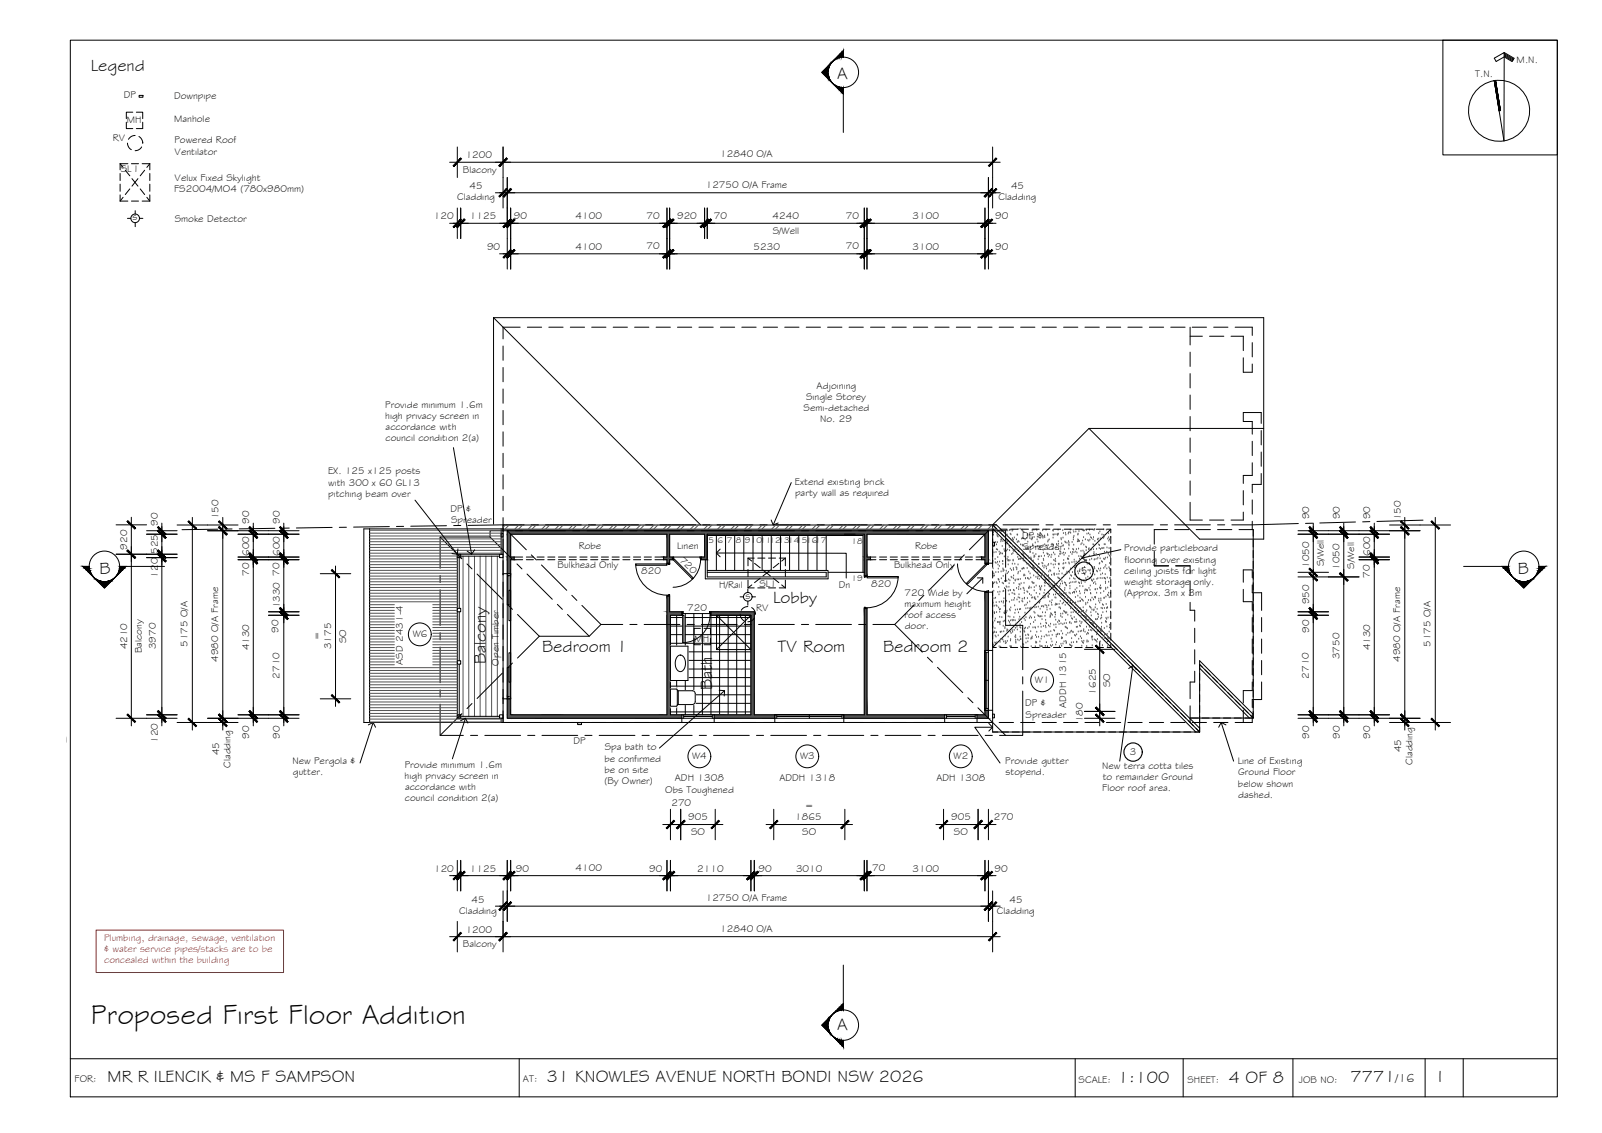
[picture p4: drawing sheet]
<svg xmlns="http://www.w3.org/2000/svg" width="420mm" height="297mm" viewBox="0 0 420 297" stroke-linecap="round" stroke-linejoin="round" font-family="sans-serif">
<defs><g id="words">
<text font-size="7.5" x="23.9" y="268.4">Proposed First Floor Addition</text>
<g font-size="4.5">
<text x="23.8" y="18.5">Legend</text>
<text x="219.5" y="20.7">A</text>
<text x="26.1" y="150.4">B</text>
<text x="398.1" y="150.4">B</text>
<text x="202.8" y="158.1">Lobby</text>
<text x="142.2" y="171.1">Bedroom 1</text>
<text x="204" y="171.1">TV Room</text>
<text x="231.6" y="171.1">Bedroom 2</text>
<text x="127.4" y="174.2" transform="rotate(-90 127.4 174.2)">Balcony</text>
<text x="186.8" y="181" transform="rotate(-90 186.8 181)">Bath</text>
<text x="219.5" y="270">A</text>
<text x="28.2" y="283.6">MR R ILENCIK &amp; MS F SAMPSON</text>
<text x="143.5" y="283.6">31 KNOWLES AVENUE NORTH BONDI NSW 2026</text>
<text x="293.2" y="283.9">1:100</text>
<text x="322.3" y="283.9">4 OF 8</text>
<text x="354.2" y="283.8">7771</text>
<text x="377.2" y="283.7">I</text>
</g>
<text font-size="3.2" x="366" y="283.8">/16</text>
<g font-size="2.6">
<text x="397.8" y="16.5">M.N.</text>
<text x="386.9" y="20.1">T.N.</text>
<text x="32.5" y="25.7">DP</text>
<text x="45.7" y="26">Downpipe</text>
<text x="33.3" y="32.3">MH</text>
<text x="45.7" y="32">Manhole</text>
<text x="29.6" y="37.1">RV</text>
<text x="45.7" y="37.6">Powered Roof</text>
<text x="45.8" y="40.5">Ventilator</text>
<text x="122.1" y="41.5">1200</text>
<text x="188.9" y="41.3">12840 O/A</text>
<text x="31.7" y="45">SL1</text>
<text x="45.8" y="47.3">Velux Fixed Skylight</text>
<text x="121.4" y="45.3">Blacony</text>
<text x="45.7" y="50.3">FS2004/MO4 (780x980mm)</text>
<text x="119.9" y="52.5">Cladding</text>
<text x="123.2" y="49.6">45</text>
<text x="185.1" y="49.3">12750 O/A Frame</text>
<text x="261.9" y="52.5">Cladding</text>
<text x="265.2" y="49.6">45</text>
<text x="34.8" y="57.8">s</text>
<text x="45.8" y="58.2">Smoke Detector</text>
<text x="113.8" y="57.5">120</text>
<text x="123.2" y="57.5">1125</text>
<text x="134.8" y="57.5">90</text>
<text x="151" y="57.5">4100</text>
<text x="169.6" y="57.4">70</text>
<text x="177.6" y="57.5">920</text>
<text x="187.2" y="57.4">70</text>
<text x="202.6" y="57.5">4240</text>
<text x="221.8" y="57.4">70</text>
<text x="239.4" y="57.5">3100</text>
<text x="261" y="57.5">90</text>
<text x="127.7" y="65.5">90</text>
<text x="151" y="65.5">4100</text>
<text x="169.6" y="65.4">70</text>
<text x="197.6" y="65.5">5230</text>
<text x="202.7" y="61.3">S/Well</text>
<text x="221.8" y="65.4">70</text>
<text x="239.4" y="65.5">3100</text>
<text x="261" y="65.5">90</text>
<text x="214.2" y="101.9">Adjoining</text>
<text x="101.1" y="106.9">Provide minimum 1.6m</text>
<text x="210.7" y="107.8">Semi-detached</text>
<text x="211.4" y="104.8">Single Storey</text>
<text x="101" y="109.8">high privacy screen in</text>
<text x="101.1" y="112.7">accordance with</text>
<text x="215.1" y="110.7">No. 29</text>
<text x="101.1" y="115.7">council condition 2(a)</text>
<text x="86" y="124.4">EX. 125 x125 posts</text>
<text x="86" y="130.2">pitching beam over</text>
<text x="86.1" y="127.3">with 300 x 60 GL13</text>
<text x="208.5" y="127.2">Extend existing brick</text>
<text x="208.5" y="130.1">party wall as required</text>
<text x="41.4" y="137.9" transform="rotate(-90 41.4 137.9)">90</text>
<text x="57.3" y="136.2" transform="rotate(-90 57.3 136.2)">150</text>
<text x="65.4" y="137.4" transform="rotate(-90 65.4 137.4)">90</text>
<text x="73.4" y="137.4" transform="rotate(-90 73.4 137.4)">90</text>
<text x="118.2" y="134.1">DP &amp;</text>
<text x="118.3" y="137">Spreader</text>
<text x="343.4" y="136.2" transform="rotate(-90 343.4 136.2)">90</text>
<text x="351.4" y="136.2" transform="rotate(-90 351.4 136.2)">90</text>
<text x="359.4" y="136.2" transform="rotate(-90 359.4 136.2)">90</text>
<text x="367.4" y="136.5" transform="rotate(-90 367.4 136.5)">150</text>
<text x="151.8" y="143.8">Robe</text>
<text x="177.6" y="144">Linen</text>
<text x="240" y="143.8">Robe</text>
<text x="268.1" y="141.3">DP &amp;</text>
<text x="33.4" y="144.1" transform="rotate(-90 33.4 144.1)">920</text>
<text x="41.4" y="145.3" transform="rotate(-90 41.4 145.3)">525</text>
<text x="65.4" y="145.7" transform="rotate(-90 65.4 145.7)">600</text>
<text x="73.4" y="145.7" transform="rotate(-90 73.4 145.7)">600</text>
<text x="146.2" y="149">Bulkhead Only</text>
<text x="178.1" y="147" transform="rotate(45 178.1 147)">720</text>
<text x="234.5" y="149">Bulkhead Only</text>
<text x="268.2" y="144.2">Spreader</text>
<text x="294.8" y="144.6">Provide particleboard</text>
<text x="294.9" y="147.5">flooring over existing</text>
<text x="343.4" y="148.9" transform="rotate(-90 343.4 148.9)">1050</text>
<text x="347.2" y="148.5" transform="rotate(-90 347.2 148.5)">S/Well</text>
<text x="351.4" y="149.5" transform="rotate(-90 351.4 149.5)">1050</text>
<text x="355.2" y="149.1" transform="rotate(-90 355.2 149.1)">S/Well</text>
<text x="359.4" y="145.7" transform="rotate(-90 359.4 145.7)">600</text>
<text x="41.4" y="151.4" transform="rotate(-90 41.4 151.4)">120</text>
<text x="65.3" y="151" transform="rotate(-90 65.3 151)">70</text>
<text x="73.3" y="151" transform="rotate(-90 73.3 151)">70</text>
<text x="168.2" y="150.6">820</text>
<text x="188.6" y="154.2">H/Rail</text>
<text x="199.2" y="153.8">SL1</text>
<text x="220" y="154.1">Dn</text>
<text x="228.5" y="153.8">820</text>
<text x="283.5" y="150.5">5</text>
<text x="294.8" y="153.3">weight storage only.</text>
<text x="294.9" y="150.4">ceiling joists for light</text>
<text x="359.3" y="151.5" transform="rotate(-90 359.3 151.5)">70</text>
<text x="73.4" y="159.5" transform="rotate(-90 73.4 159.5)">1330</text>
<text x="180.3" y="160.2">720</text>
<text x="195.5" y="157">s</text>
<text x="198.3" y="160.2">RV</text>
<text x="237.2" y="156.2">720 Wide by</text>
<text x="237.3" y="159.1">maximum height</text>
<text x="294.8" y="156.3">(Approx. 3m x 3m</text>
<text x="343.4" y="158.5" transform="rotate(-90 343.4 158.5)">950</text>
<text x="73" y="165.8" transform="rotate(-90 73 165.8)">90</text>
<text x="84" y="167.9" transform="rotate(-90 84 167.9)">=</text>
<text x="108.2" y="167.1">W6</text>
<text x="237.2" y="162.1">roof access</text>
<text x="237.3" y="165">door.</text>
<text x="343.4" y="165.9" transform="rotate(-90 343.4 165.9)">90</text>
<text x="33.3" y="170.3" transform="rotate(-90 33.3 170.3)">4210</text>
<text x="37.2" y="171.3" transform="rotate(-90 37.2 171.3)">Balcony</text>
<text x="40.9" y="170.2" transform="rotate(-90 40.9 170.2)">3970</text>
<text x="49.2" y="169.6" transform="rotate(-90 49.2 169.6)">5175 O/A</text>
<text x="57.2" y="173.6" transform="rotate(-90 57.2 173.6)">4980 O/A Frame</text>
<text x="65.3" y="170.5" transform="rotate(-90 65.3 170.5)">4130</text>
<text x="86.9" y="170.2" transform="rotate(-90 86.9 170.2)">3175</text>
<text x="90.8" y="168.6" transform="rotate(-90 90.8 168.6)">SO</text>
<text x="182.1" y="168.2">MH</text>
<text x="351.3" y="172.8" transform="rotate(-90 351.3 172.8)">3750</text>
<text x="359.4" y="170.5" transform="rotate(-90 359.4 170.5)">4130</text>
<text x="367.2" y="173.6" transform="rotate(-90 367.2 173.6)">4980 O/A Frame</text>
<text x="375.2" y="169.6" transform="rotate(-90 375.2 169.6)">5175 O/A</text>
<text x="73.3" y="177.9" transform="rotate(-90 73.3 177.9)">2710</text>
<text x="105.7" y="174.2" transform="rotate(-90 105.7 174.2)">ASD 2431-4</text>
<text x="130.8" y="174.5" transform="rotate(-90 130.8 174.5)">Open Timber</text>
<text x="271.4" y="179.2">W1</text>
<text x="343.3" y="177.9" transform="rotate(-90 343.3 177.9)">2710</text>
<text x="268.9" y="185.2">DP &amp;</text>
<text x="279.7" y="185.6" transform="rotate(-90 279.7 185.6)">ADDH 1315</text>
<text x="287.4" y="182.1" transform="rotate(-90 287.4 182.1)">1625</text>
<text x="291.2" y="180.2" transform="rotate(-90 291.2 180.2)">SO</text>
<text x="269" y="188.2">Spreader</text>
<text x="284" y="189.4" transform="rotate(-90 284 189.4)">180</text>
<text x="0" y="194.3">ector - Existing</text>
<text x="41.4" y="194.8" transform="rotate(-90 41.4 194.8)">120</text>
<text x="65.4" y="193.6" transform="rotate(-90 65.4 193.6)">90</text>
<text x="73.4" y="193.6" transform="rotate(-90 73.4 193.6)">90</text>
<text x="150.4" y="195.2">DP</text>
<text x="158.6" y="196.8">Spa bath to</text>
<text x="296.4" y="198">3</text>
<text x="343.4" y="193.6" transform="rotate(-90 343.4 193.6)">90</text>
<text x="351.4" y="193.6" transform="rotate(-90 351.4 193.6)">90</text>
<text x="359.4" y="193.6" transform="rotate(-90 359.4 193.6)">90</text>
<text x="367.5" y="197.2" transform="rotate(-90 367.5 197.2)">45</text>
<text x="57.5" y="198" transform="rotate(-90 57.5 198)">45</text>
<text x="60.4" y="201.3" transform="rotate(-90 60.4 201.3)">Cladding</text>
<text x="76.7" y="200.3">New Pergola &amp;</text>
<text x="76.8" y="203.3">gutter.</text>
<text x="106.1" y="201.3">Provide minimum 1.6m</text>
<text x="158.5" y="199.7">be confirmed</text>
<text x="158.5" y="202.6">be on site</text>
<text x="181.5" y="199.1">W4</text>
<text x="209.9" y="199.1">W3</text>
<text x="250.1" y="199.1">W2</text>
<text x="263.7" y="200.4">Provide gutter</text>
<text x="263.7" y="203.3">stopend.</text>
<text x="289.1" y="201.5">New terra cotta tiles</text>
<text x="324.6" y="200.3">Line of Existing</text>
<text x="324.7" y="203.3">Ground Floor</text>
<text x="370.4" y="200.5" transform="rotate(-90 370.4 200.5)">Cladding</text>
<text x="106.1" y="204.2">high privacy screen in</text>
<text x="106.2" y="207.2">accordance with</text>
<text x="158.5" y="205.5">(By Owner)</text>
<text x="174.4" y="207.8">Obs Toughened</text>
<text x="177" y="204.9">ADH 1308</text>
<text x="204.4" y="204.8">ADDH 1318</text>
<text x="245.6" y="204.9">ADH 1308</text>
<text x="289.1" y="207.4">Floor roof area.</text>
<text x="289.2" y="204.4">to remainder Ground</text>
<text x="324.7" y="206.2">below shown</text>
<text x="324.7" y="209.1">dashed.</text>
<text x="106.2" y="210.1">council condition 2(a)</text>
<text x="176.1" y="211.4">270</text>
<text x="180.5" y="215.1">905</text>
<text x="208.5" y="215.1">1865</text>
<text x="211.2" y="212.2">=</text>
<text x="249.5" y="215.1">905</text>
<text x="260.6" y="215">270</text>
<text x="181.2" y="218.9">SO</text>
<text x="210.4" y="218.9">SO</text>
<text x="250.2" y="218.9">SO</text>
<text x="113.8" y="228.5">120</text>
<text x="123.2" y="228.5">1125</text>
<text x="135.3" y="228.5">90</text>
<text x="151" y="228.5">4100</text>
<text x="170.3" y="228.5">90</text>
<text x="182.8" y="228.5">2110</text>
<text x="198.9" y="228.5">90</text>
<text x="208.8" y="228.5">3010</text>
<text x="228.8" y="228.4">70</text>
<text x="239.4" y="228.5">3100</text>
<text x="260.9" y="228.5">90</text>
<text x="120.4" y="239.5">Cladding</text>
<text x="123.7" y="236.6">45</text>
<text x="185.1" y="236.3">12750 O/A Frame</text>
<text x="261.5" y="239.5">Cladding</text>
<text x="264.8" y="236.6">45</text>
<text x="122.1" y="244.5">1200</text>
<text x="188.9" y="244.3">12840 O/A</text>
<text x="121.4" y="248.3">Balcony</text>
<text x="19.6" y="283.8">FOR:</text>
<text x="137.2" y="283.6">AT:</text>
<text x="282.9" y="283.9">SCALE:</text>
<text x="311.5" y="283.9">SHEET:</text>
<text x="340.7" y="283.9">JOB NO:</text>
</g>
<g font-size="2.6" fill="#f00">
<text x="27.3" y="246.6">Plumbing, drainage, sewage, ventilation</text>
<text x="27.4" y="249.6">&amp; water service pipes/stacks are to be</text>
<text x="27.4" y="252.5">concealed within the building</text>
</g>
<g font-size="2.2">
<text x="185.8" y="142.4">5</text>
<text x="188.2" y="142.4">6</text>
<text x="190.6" y="142.4">7</text>
<text x="193" y="142.4">8</text>
<text x="195.4" y="142.4">91011121314151617</text>
<text x="223.3" y="142.6">18</text>
<text x="223.3" y="152.2">19</text>
</g>
</g></defs>
<!-- layer: TILES -->
<g fill="none" stroke="#000" stroke-width=".26">
<path d="M175.8 161.9h21.1M175.8 164.1h21.1M175.8 166.4h21.1M175.8 168.6h21.1M175.8 170.9h21.1M175.8 173.1h21.1M175.8 175.4h21.1M175.8 177.6h21.1M175.8 179.9h21.1M177.5 161.3v26.1M179.2 160.9h6.9M179.7 160.9v26.5"/>
<path d="M182 160.9v26.5M184.2 160.9v26.5M186.5 161.3v26.1M188.7 161.3v26.1M191 161.3v26.1M193.2 161.3v26.1M195.5 161.3v26.1M175.8 182.2h21.1M175.8 184.4h21.1M175.8 186.6h21.1"/>
</g>
<!-- layer: HATCH -->
<g fill="#545454" stroke="#545454" stroke-width=".26">
<path d="M133 183.2l.9 4.2v-4.2zM133 183.2l.9 4.2h-.9z"/>
<path d="M133 187.4l9.1 .9v-.9zM133 187.4l9.1 .9h-9.1z"/>
<path d="M142.1 187.4l30.8 .9v-.9zM142.1 187.4l30.8 .9h-30.8z"/>
<path d="M174.9 156.2l.7 4.2v-4.2zM174.9 156.2l.7 4.2h-.7z"/>
<path d="M174.9 160.4l3.9 .9v-.9zM174.9 160.4l3.9 .9h-3.9z"/>
<path d="M174.9 161.3l.9 26.1v-26.1zM174.9 161.3l.9 26.1h-.9z"/>
<path d="M172.9 187.4l5.9 .9v-.9zM172.9 187.4l5.9 .9h-5.9z"/>
<path d="M186.4 160.4l11.4 .9v-.9zM186.4 160.4l11.4 .9h-11.4z"/>
<path d="M196.9 161.3l.9 26.1v-26.1zM196.9 161.3l.9 26.1h-.9z"/>
<path d="M187.3 187.4l15.9 .9v-.9zM187.3 187.4l15.9 .9h-15.9z"/>
<path d="M226.7 159.5l.7 27.9v-27.9zM226.7 159.5l.7 27.9h-.7z"/>
<path d="M221.3 187.4l26.5 .9v-.9zM221.3 187.4l26.5 .9h-26.5z"/>
<path d="M258.3 186.2l.9 1.2v-1.2zM258.3 186.2l.9 1.2h-.9z"/>
<path d="M256.3 187.4l2.9 .9v-.9zM256.3 187.4l2.9 .9h-2.9z"/>
<path d="M133 139.1l126.2 1v-1zM133 139.1l126.2 1h-126.2z"/>
<path d="M258.3 140.1l.9 5.9v-5.9zM258.3 140.1l.9 5.9h-.9z"/>
<path d="M226.7 140.1l.7 5.9v-5.9zM226.7 140.1l.7 5.9h-.7z"/>
<path d="M184.8 140.1l.7 5.9v-5.9zM184.8 140.1l.7 5.9h-.7z"/>
<path d="M174.9 140.1l.7 5.9v-5.9zM174.9 140.1l.7 5.9h-.7z"/>
<path d="M133 140.1l.9 5.9v-5.9zM133 140.1l.9 5.9h-.9z"/>
<path d="M257.4 146l1.8 .7v-.7zM257.4 146l1.8 .7h-1.8z"/>
<path d="M226.7 146l1.6 .7v-.7zM226.7 146l1.6 .7h-1.6z"/>
<path d="M183.9 146l1.6 .7v-.7zM183.9 146l1.6 .7h-1.6z"/>
<path d="M174 146l2.3 .7v-.7zM174 146l2.3 .7h-2.3z"/>
<path d="M133 146l1.8 .7v-.7zM133 146l1.8 .7h-1.8z"/>
<path d="M258.3 146.7l.9 1v-1zM258.3 146.7l.9 1h-.9z"/>
<path d="M174.9 146.7l.7 1v-1zM174.9 146.7l.7 1h-.7z"/>
<path d="M133 146.7l.9 3.7v-3.7zM133 146.7l.9 3.7h-.9z"/>
<path d="M226.7 146.7l.7 4.3v-4.3zM226.7 146.7l.7 4.3h-.7z"/>
<path d="M258.3 155.3l.9 15.2v-15.2zM258.3 155.3l.9 15.2h-.9z"/>
<path d="M119.9 145.3l.9 .9v-.9zM119.9 145.3l.9 .9h-.9z"/>
<path d="M119.9 187.4h.9l-.9 .9zM120.8 187.4l-.9 .9h.9z"/>
</g>
<g fill="none" stroke="#545454" stroke-width=".26">
<path d="M96.9 139.8h34.5M96.9 139h34.5M132.5 137.6l-.6 .7M133.5 137.6l-1.1 1.1M136.1 137.6l-1.1 1.1M137.1 137.6l-1.1 1.1M139.6 137.6l-1.1 1.1M140.6 137.6l-1.1 1.1M143.2 137.6l-1.1 1.1M144.2 137.6l-1.1 1.1M146.7 137.6l-1.1 1.1M147.7 137.6l-1.1 1.1"/>
<path d="M150.3 137.6l-1.1 1.1M151.3 137.6l-1.1 1.1M153.8 137.6l-1.1 1.1M154.8 137.6l-1.1 1.1M157.4 137.6l-1.1 1.1M158.4 137.6l-1.1 1.1M160.9 137.6l-1.1 1.1M161.9 137.6l-1.1 1.1M164.5 137.6l-1.1 1.1M165.4 137.6l-1.1 1.1M168 137.6l-1.1 1.1M169 137.6l-1.1 1.1"/>
<path d="M171.5 137.6l-1.1 1.1M172.5 137.6l-1.1 1.1M175.1 137.6l-1.1 1.1M176.1 137.6l-1.1 1.1M178.6 137.6l-1.1 1.1M179.6 137.6l-1.1 1.1M182.2 137.6l-1.1 1.1M183.2 137.6l-1.1 1.1M185.7 137.6l-1.1 1.1M186.7 137.6l-1.1 1.1M189.3 137.6l-1.1 1.1M190.3 137.6l-1.1 1.1"/>
<path d="M192.8 137.6l-1.1 1.1M193.8 137.6l-1.1 1.1M196.4 137.6l-1.1 1.1M197.4 137.6l-1.1 1.1M199.9 137.6l-1.1 1.1M200.9 137.6l-1.1 1.1M203.5 137.6l-1.1 1.1M204.5 137.6l-1.1 1.1M207 137.6l-1.1 1.1M208 137.6l-1.1 1.1M210.6 137.6l-1.1 1.1M211.5 137.6l-1.1 1.1"/>
<path d="M214.1 137.6l-1.1 1.1M215.1 137.6l-1.1 1.1M217.6 137.6l-1.1 1.1M218.6 137.6l-1.1 1.1M221.2 137.6l-1.1 1.1M222.2 137.6l-1.1 1.1M224.7 137.6l-1.1 1.1M225.7 137.6l-1.1 1.1M228.3 137.6l-1.1 1.1M229.3 137.6l-1.1 1.1M231.8 137.6l-1.1 1.1M232.8 137.6l-1.1 1.1"/>
<path d="M235.4 137.6l-1.1 1.1M236.4 137.6l-1.1 1.1M238.9 137.6l-1.1 1.1M239.9 137.6l-1.1 1.1M242.5 137.6l-1.2 1.1M243.5 137.6l-1.1 1.1M246 137.6l-1.1 1.1M247 137.6l-1.1 1.1M249.6 137.6l-1.1 1.1M250.6 137.6l-1.1 1.1M253.1 137.6l-1.1 1.1M254.1 137.6l-1.1 1.1"/>
<path d="M256.7 137.6l-1.1 1.1M257.6 137.6l-1.1 1.1M260.2 137.6l-1.1 1.1M260.3 138.5l-.2 .2M260.5 139.7h.1M261.6 139.5h.1M261.7 139h.1M262.1 139.5h.1M262.7 139.4h.1M262.9 139.4h.1M264 139.1h.1M264.3 139.2h.1"/>
<path d="M264.8 139.1h.1M264.9 139h.1M265.5 139.2h.1M265.6 139h.1M267 138.8h.1M267.6 138.7h.1M268 139h.1M268.1 139.2h.1M268.4 139.5h.1M268.5 139.6h.1M270.7 139.2h.1M271.2 139h.1"/>
<path d="M271.7 138.9h.1M271.9 139.1h.1M272.8 139.9h.1M273.5 139.1h.1M274.3 139h.1M276.1 139.1h.1M276.2 139.3h.1M277.5 139h.1M278.7 139.1h.1M278.9 139.9h.1M279.4 139.8h.1M280.3 139.7h.1"/>
<path d="M280.6 139.6h.1M280.7 139h.1M280.8 139.8h.1M281.5 139h.1M281.6 139.5h.1M282.2 139.5h.1M283 139.4h.1M283.8 139h.1M284 139h.1M284.1 139h.1M284.2 139.2h.1M284.4 139.2h.1"/>
<path d="M284.9 139.1h.1M285.5 139.9h.1M285.7 139h.1M286.7 139h.1M287 139h.1M287.1 138.8h.1M288.2 139.9h.1M288.5 139.4h.1M289.5 138.9h.1M290.2 139h.1M290.8 139.9h.1M96.9 159.3h6.5"/>
<path d="M96.9 158.5h6.5M96.9 157.8h23M96.9 157h23M96.9 156.3h23M96.9 155.5h23M96.9 154.8h23M96.9 154h23M96.9 153.3h23M96.9 152.5h23M96.9 151.8h23M96.9 151h23M96.9 150.3h23"/>
<path d="M96.9 149.5h23M96.9 148.8h23M96.9 148h23M96.9 147.3h23M96.9 146.5h23M96.9 145.8h23M96.9 145h34.5M96.9 144.3h34.5M96.9 143.5h34.5M96.9 142.8h34.5M96.9 142h34.5M96.9 141.3h34.5"/>
<path d="M96.9 140.5h34.5M113.5 159.3h6.4M113.5 158.5h6.4M121.4 145.8v42M122.9 145.8v42M124.4 145.8v42M125.9 145.8v42M127.4 145.8v42M128.9 145.8v42M130.4 145.8v42M260.4 150.2h.1M260.4 147.2h.1"/>
<path d="M260.4 149.1h.1M260.4 158.1h.1M260.4 143.3h.1M260.5 151.1h.1M260.5 140.3h.1M260.6 153h.1M260.6 155h.1M260.7 150.5h.1M260.7 157h.1M260.7 144.9h.1M260.8 158.9h.1M260.8 152.8h.1"/>
<path d="M260.8 151h.1M261 146.7h.1M261 147.5h.1M261.1 156.8h.1M261.1 142.2h.1M261.2 150.1h.1M261.2 144.8h.1M261.2 147.7h.1M261.3 158h.1M261.3 158.8h.1M261.3 152.7h.1M261.3 144.1h.1"/>
<path d="M261.4 142.8h.1M261.5 159h.1M261.5 153h.1M261.5 140.3h.1M261.6 142.3h.1M261.6 140.6h.1M261.6 144.2h.1M261.6 147.4h.1M261.7 146.2h.1M261.7 155.3h.1M261.8 148.1h.1M261.8 140.8h.1"/>
<path d="M261.8 151.9h.1M261.8 150.1h.1M261.8 149.2h.1M261.9 152h.1M261.9 159.4h.1M261.9 154h.1M262 152.1h.1M262 155.9h.1M262.1 144.7h.1M262.1 157.9h.1M262.1 148.5h.1M262.1 159.9h.1"/>
<path d="M262.1 152.6h.1M262.2 147.4h.1M262.2 145.4h.1M262.2 155.2h.1M262.3 145h.1M262.3 159.8h.1M262.5 142h.1M262.5 141.6h.1M262.5 145.2h.1M262.6 149.9h.1M262.6 151.7h.1M262.6 157.8h.1"/>
<path d="M262.6 141.6h.1M262.8 141.3h.1M262.9 143.3h.1M262.9 152.9h.1M262.9 145.2h.1M263 147.2h.1M263 147.9h.1M263 142h.1M263 149.2h.1M263.1 155.1h.1M263.1 149.9h.1M263.1 151.1h.1"/>
<path d="M263.1 149.4h.1M263.1 158.1h.1M263.2 153.1h.1M263.2 157.7h.1M263.2 155h.1M263.3 157h.1M263.3 149.6h.1M263.3 144.1h.1M263.4 158.9h.1M263.4 146h.1M263.4 144.6h.1M263.4 154.3h.1"/>
<path d="M263.5 152.4h.1M263.7 142.5h.1M263.7 140.3h.1M263.8 150.5h.1M263.8 142.7h.1M263.8 141.9h.1M263.9 153.8h.1M263.9 149.7h.1M264 144.5h.1M264 157.6h.1M264 152.4h.1M264.1 154h.1"/>
<path d="M264.1 140.3h.1M264.1 146.7h.1M264.2 150.4h.1M264.2 142.2h.1M264.3 144.2h.1M264.4 146.1h.1M264.4 147.1h.1M264.4 148.1h.1M264.4 146.9h.1M264.4 155h.1M264.5 150h.1M264.5 142.8h.1"/>
<path d="M264.5 152h.1M264.6 154h.1M264.6 147.1h.1M264.7 153h.1M264.7 155.9h.1M264.7 143.5h.1M264.7 157.9h.1M264.8 144.4h.1M264.8 159.8h.1M264.9 152.3h.1M264.9 147h.1M265 140.1h.1"/>
<path d="M265 154.8h.1M265 154.9h.1M265 149.2h.1M265.1 159.4h.1M265.1 140.2h.1M265.2 151.3h.1M265.2 141.7h.1M265.3 149.6h.1M265.4 145.4h.1M265.4 157.5h.1M265.4 151.5h.1M265.5 155.6h.1"/>
<path d="M265.5 147.9h.1M265.5 141.2h.1M265.6 143.2h.1M265.6 145.1h.1M265.7 141.6h.1M265.7 147.1h.1M265.7 146.9h.1M265.7 144.4h.1M265.8 141.6h.1M265.8 149h.1M265.8 154.8h.1M265.8 151.7h.1"/>
<path d="M265.8 151h.1M265.8 149.5h.1M265.9 153h.1M265.9 157.4h.1M265.9 144.6h.1M266 155.7h.1M266 154.9h.1M266 141h.1M266.1 156.9h.1M266.1 158.8h.1M266.2 144.2h.1M266.2 147.9h.1"/>
<path d="M266.2 155.9h.1M266.2 152.1h.1M266.3 152.3h.1M266.3 160h.1M266.5 144.1h.1M266.5 148.8h.1M266.6 141.5h.1M266.6 154.3h.1M266.7 149.4h.1M266.7 144.1h.1M266.7 149h.1M266.7 157.3h.1"/>
<path d="M266.7 140.3h.1M266.8 152h.1M266.8 142.2h.1M266.8 145.4h.1M266.8 159.9h.1M266.9 144.2h.1M266.9 140.3h.1M266.9 146.1h.1M267 150.5h.1M267 148.1h.1M267 142h.1M267 156.7h.1"/>
<path d="M267.1 150.1h.1M267.1 146.7h.1M267.1 152h.1M267.2 154.6h.1M267.2 154h.1M267.2 142.1h.1M267.3 155.9h.1M267.3 153.2h.1M267.3 157.9h.1M267.3 146.6h.1M267.4 159.8h.1M267.4 156.8h.1"/>
<path d="M267.5 153.4h.1M267.5 144h.1M267.6 149.8h.1M267.6 151.9h.1M267.6 146.6h.1M267.7 159.8h.1M267.7 142.8h.1M267.7 154.5h.1M267.8 153h.1M267.8 146.4h.1M268 141.3h.1M268 146.5h.1"/>
<path d="M268 149.2h.1M268 157.6h.1M268.1 157.1h.1M268.1 142.9h.1M268.1 149.2h.1M268.2 141.2h.1M268.2 157.8h.1M268.3 143.1h.1M268.3 145.1h.1M268.4 154.2h.1M268.4 147.1h.1M268.4 149h.1"/>
<path d="M268.5 146.5h.1M268.5 141.3h.1M268.5 151h.1M268.5 145.4h.1M268.5 154.4h.1M268.6 152.9h.1M268.6 149.1h.1M268.6 150.7h.1M268.6 154.9h.1M268.6 157h.1M268.6 155.6h.1M268.7 156.8h.1"/>
<path d="M268.8 158.8h.1M268.8 150.9h.1M268.8 141.6h.1M268.9 147.3h.1M268.9 143.8h.1M269 151.7h.1M269.1 159.6h.1M269.1 143.9h.1M269.1 158.6h.1M269.3 141.2h.1M269.3 144h.1M269.3 147.9h.1"/>
<path d="M269.4 155.1h.1M269.4 149h.1M269.4 140.4h.1M269.4 143.8h.1M269.5 156.9h.1M269.5 158.1h.1M269.5 140.2h.1M269.5 151.7h.1M269.5 155.3h.1M269.6 142.1h.1M269.6 159.5h.1M269.6 144.1h.1"/>
<path d="M269.6 151.7h.1M269.7 144.1h.1M269.7 146h.1M269.8 148h.1M269.8 154.3h.1M269.8 150h.1M269.8 146.3h.1M269.9 151.9h.1M269.9 154.2h.1M269.9 148.3h.1M269.9 153.9h.1M270 155.8h.1"/>
<path d="M270 140.3h.1M270.1 157.8h.1M270.1 148.4h.1M270.1 159.8h.1M270.1 159.5h.1M270.2 150.5h.1M270.2 144.8h.1M270.3 143.7h.1M270.3 151.5h.1M270.3 159.7h.1M270.4 146.3h.1M270.4 159.4h.1"/>
<path d="M270.4 154.1h.1M270.4 141.4h.1M270.4 156.1h.1M270.5 146.6h.1M270.6 156.8h.1M270.6 141.5h.1M270.7 152.7h.1M270.7 141h.1M270.8 148.9h.1M270.8 141.2h.1M270.9 143.1h.1M270.9 156.7h.1"/>
<path d="M270.9 142.8h.1M270.9 152.8h.1M270.9 145.1h.1M271 153h.1M271 149.2h.1M271 147.1h.1M271 149h.1M271.1 151h.1M271.2 152.9h.1M271.2 146.2h.1M271.2 140.9h.1M271.2 145.8h.1"/>
<path d="M271.2 154.9h.1M271.3 154h.1M271.3 156.9h.1M271.3 148.8h.1M271.3 149.2h.1M271.4 158.8h.1M271.4 156.7h.1M271.4 145.9h.1M271.4 159.4h.1M271.4 157h.1M271.5 142.4h.1M271.6 143.5h.1"/>
<path d="M271.6 157.2h.1M271.7 145.4h.1M271.7 151.4h.1M271.7 153.6h.1M271.8 159.3h.1M271.8 155.6h.1M272 150.2h.1M272 141.5h.1M272.1 140.8h.1M272.1 148.7h.1M272.1 151.7h.1M272.2 140.1h.1"/>
<path d="M272.2 143.4h.1M272.2 150.3h.1M272.2 156.6h.1M272.2 142.1h.1M272.2 151.3h.1M272.3 146.7h.1M272.3 144.1h.1M272.3 159.2h.1M272.4 146h.1M272.4 148h.1M272.5 149.9h.1M272.5 147.9h.1"/>
<path d="M272.5 143.3h.1M272.5 158h.1M272.5 151.9h.1M272.6 146h.1M272.6 153.9h.1M272.6 158.1h.1M272.7 153.9h.1M272.7 155.8h.1M272.7 143.5h.1M272.7 157.8h.1M272.8 154.6h.1M272.8 159.7h.1"/>
<path d="M272.8 144.1h.1M272.9 154.7h.1M273 154.3h.1M273 143.3h.1M273.1 151.2h.1M273.1 151.1h.1M273.1 145.9h.1M273.1 159.1h.1M273.2 153.8h.1M273.2 140.3h.1M273.3 147.7h.1M273.3 150.5h.1"/>
<path d="M273.4 140.6h.1M273.5 147.8h.1M273.5 148.5h.1M273.5 141.1h.1M273.5 159h.1M273.6 143.1h.1M273.6 156.4h.1M273.6 144.3h.1M273.6 145h.1M273.6 146.6h.1M273.7 147h.1M273.7 159.1h.1"/>
<path d="M273.8 156.8h.1M273.8 148.9h.1M273.8 140.8h.1M273.8 155.5h.1M273.9 150.9h.1M273.9 152.8h.1M273.9 145.8h.1M274 140.5h.1M274 154.8h.1M274 153.7h.1M274 142.8h.1M274 141h.1"/>
<path d="M274 148.4h.1M274.1 156.8h.1M274.1 152.1h.1M274.1 158.7h.1M274.1 156.3h.1M274.1 153h.1M274.2 152.2h.1M274.4 143.1h.1M274.4 148.7h.1M274.5 151h.1M274.5 149.2h.1M274.5 158.9h.1"/>
<path d="M274.6 159.4h.1M274.6 145.2h.1M274.6 159.9h.1M274.8 140.2h.1M274.8 140.4h.1M274.8 145.4h.1M274.8 142.1h.1M274.8 156.5h.1M274.9 148.3h.1M274.9 144.1h.1M274.9 143h.1M274.9 141.8h.1"/>
<path d="M274.9 146h.1M274.9 156.2h.1M275 155.5h.1M275 150.9h.1M275 148h.1M275 156.6h.1M275 158.8h.1M275.1 149.9h.1M275.1 151.9h.1M275.1 153h.1M275.2 141.5h.1M275.2 153.9h.1"/>
<path d="M275.3 155.8h.1M275.3 151.7h.1M275.3 145.6h.1M275.3 157.8h.1M275.4 149.6h.1M275.4 153.5h.1M275.4 159.7h.1M275.6 149.8h.1M275.7 147.9h.1M275.7 146.2h.1M275.7 142.9h.1M275.8 158.1h.1"/>
<path d="M275.8 150.8h.1M275.8 145.6h.1M275.9 158.7h.1M275.9 153.4h.1M275.9 142.7h.1M275.9 157.5h.1M276 144.1h.1M276.1 154.3h.1M276.1 142.9h.1M276.1 154h.1M276.2 140.2h.1M276.2 141.1h.1"/>
<path d="M276.2 148.1h.1M276.3 143h.1M276.3 145h.1M276.3 156h.1M276.3 154.1h.1M276.4 140.3h.1M276.4 146.9h.1M276.4 148.9h.1M276.4 150.6h.1M276.5 150.5h.1M276.5 150.8h.1M276.6 152.8h.1"/>
<path d="M276.6 154.8h.1M276.7 145.5h.1M276.7 147.1h.1M276.7 156.7h.1M276.7 140.2h.1M276.7 153.3h.1M276.8 158.7h.1M276.8 148.1h.1M276.8 146.6h.1M276.8 155.9h.1M276.9 147.3h.1M276.9 158.4h.1"/>
<path d="M276.9 156.8h.1M277 143.7h.1M277.1 142.8h.1M277.1 158.6h.1M277.2 150.6h.1M277.2 142.8h.1M277.2 155h.1M277.2 140.2h.1M277.2 158.5h.1M277.3 153h.1M277.4 140.4h.1M277.5 151.5h.1"/>
<path d="M277.5 140.1h.1M277.6 142h.1M277.6 147.9h.1M277.6 144h.1M277.6 142.7h.1M277.6 149.2h.1M277.7 151.7h.1M277.7 155.8h.1M277.7 145.9h.1M277.7 150.6h.1M277.8 147.9h.1M277.8 159.4h.1"/>
<path d="M277.8 148.1h.1M277.8 158.4h.1M277.8 149.9h.1M277.9 151.8h.1M277.9 153.8h.1M278 144.6h.1M278 159.4h.1M278 155.7h.1M278 145.4h.1M278 145.3h.1M278.1 157.7h.1M278.1 153.2h.1"/>
<path d="M278.1 155.5h.1M278.1 159.6h.1M278.2 144.8h.1M278.2 155.9h.1M278.3 141.2h.1M278.3 141.5h.1M278.4 156.1h.1M278.5 142.6h.1M278.5 151.7h.1M278.5 152.5h.1M278.5 150.5h.1M278.6 145.2h.1"/>
<path d="M278.6 158.3h.1M278.6 153.1h.1M278.8 149h.1M278.8 141.1h.1M278.8 147.9h.1M278.9 143h.1M278.9 145h.1M278.9 158.1h.1M278.9 149.2h.1M279 147h.1M279 147.8h.1M279 148.9h.1"/>
<path d="M279 155.7h.1M279.1 145.6h.1M279.1 150.9h.1M279.2 144.1h.1M279.2 152.8h.1M279.2 154.8h.1M279.3 154.3h.1M279.3 156.7h.1M279.3 142.1h.1M279.3 156.9h.1M279.4 158.7h.1M279.4 145.1h.1"/>
<path d="M279.5 153h.1M279.5 142.3h.1M279.5 147.7h.1M279.5 140.3h.1M279.5 153.4h.1M279.6 155.6h.1M279.6 150.4h.1M279.7 153.6h.1M279.8 142.4h.1M279.8 150h.1M279.9 150.3h.1M280 158.2h.1"/>
<path d="M280 146.6h.1M280.1 146.5h.1M280.1 156.8h.1M280.2 140h.1M280.2 142h.1M280.3 146.7h.1M280.3 143.9h.1M280.3 157.8h.1M280.3 147.6h.1M280.3 142.8h.1M280.4 145.9h.1M280.4 142.3h.1"/>
<path d="M280.4 143.1h.1M280.4 155.5h.1M280.4 147.9h.1M280.4 150.2h.1M280.5 153h.1M280.5 149.8h.1M280.5 158h.1M280.5 158.1h.1M280.6 151.8h.1M280.6 153.7h.1M280.6 154.4h.1M280.7 155.7h.1"/>
<path d="M280.7 157.6h.1M280.8 144.9h.1M280.8 149.2h.1M280.8 159.6h.1M280.8 152.8h.1M280.8 150.9h.1M280.9 159.4h.1M281 151.1h.1M281.1 147.5h.1M281.2 145.4h.1M281.2 142.2h.1M281.3 150.1h.1"/>
<path d="M281.3 155.5h.1M281.3 144.8h.1M281.3 158h.1M281.4 152.7h.1M281.4 144h.1M281.4 158.8h.1M281.5 141.5h.1M281.5 141h.1M281.6 144.2h.1M281.6 142.9h.1M281.6 151.7h.1M281.6 155.3h.1"/>
<path d="M281.7 144.9h.1M281.7 140.6h.1M281.7 147.4h.1M281.7 146.8h.1M281.8 155.3h.1M281.8 148.8h.1M281.8 155.5h.1M281.9 150.8h.1M281.9 152.7h.1M281.9 151.9h.1M282 154.7h.1M282 147.9h.1"/>
<path d="M282.1 156.6h.1M282.1 158.1h.1M282.1 158.6h.1M282.1 144.7h.1M282.2 148.4h.1M282.2 152.6h.1M282.2 147.3h.1M282.3 155.2h.1M282.3 144.1h.1M282.3 148.6h.1M282.4 159.7h.1M282.4 154.3h.1"/>
<path d="M282.5 145h.1M282.6 142h.1M282.6 159.9h.1M282.6 149.9h.1M282.7 140.3h.1M282.7 141.5h.1M282.7 156.3h.1M282.7 157.8h.1M282.8 140h.1M282.8 142h.1M282.8 150.4h.1M282.9 143.9h.1"/>
<path d="M282.9 141.7h.1M282.9 152.8h.1M282.9 145.9h.1M283 147.9h.1M283.1 149.8h.1M283.1 147.2h.1M283.1 142h.1M283.1 153h.1M283.1 155.1h.1M283.1 146.6h.1M283.2 151.8h.1M283.2 149.9h.1"/>
<path d="M283.2 153.7h.1M283.2 149.4h.1M283.3 157.7h.1M283.3 156.8h.1M283.3 155.7h.1M283.4 159.6h.1M283.5 145.9h.1M283.5 144.5h.1M283.5 142.8h.1M283.6 152.4h.1M283.6 153h.1M283.7 146.1h.1"/>
<path d="M283.7 157.2h.1M283.8 142.5h.1M283.9 157.4h.1M283.9 141.9h.1M284 149.2h.1M284 149.7h.1M284 153.8h.1M284 144.5h.1M284.1 157.6h.1M284.1 159.3h.1M284.1 152.4h.1M284.2 140.9h.1"/>
<path d="M284.2 150.3h.1M284.3 142.9h.1M284.3 144.9h.1M284.3 145.3h.1M284.4 146.8h.1M284.4 150.5h.1M284.4 148.8h.1M284.4 147.1h.1M284.4 155.5h.1M284.5 150.7h.1M284.5 154.9h.1M284.5 146.9h.1"/>
<path d="M284.6 152.7h.1M284.6 154.6h.1M284.7 141.5h.1M284.7 156.6h.1M284.8 158.6h.1M284.8 158.2h.1M284.8 151.7h.1M284.8 143.4h.1M284.9 144.4h.1M284.9 152.2h.1M285 143.6h.1M285 147h.1"/>
<path d="M285 154.7h.1M285.1 154.9h.1M285.1 140h.1M285.1 147.9h.1M285.2 154.9h.1M285.3 158.1h.1M285.3 141.7h.1M285.3 151.3h.1M285.4 149.6h.1M285.5 157.4h.1M285.5 144.1h.1M285.5 147.8h.1"/>
<path d="M285.6 141.9h.1M285.6 154.3h.1M285.6 143.8h.1M285.7 145.8h.1M285.7 148h.1M285.8 147.8h.1M285.8 159.1h.1M285.8 146.9h.1M285.8 149.7h.1M285.8 141.6h.1M285.8 144.4h.1M285.9 140.3h.1"/>
<path d="M285.9 151.7h.1M285.9 154.8h.1M285.9 149.5h.1M285.9 153.6h.1M286 150.4h.1M286 159.3h.1M286 157.4h.1M286 155.6h.1M286.1 157.6h.1M286.1 140.9h.1M286.1 155.7h.1M286.1 159.5h.1"/>
<path d="M286.2 144.2h.1M286.3 141.1h.1M286.3 146.6h.1M286.3 152.1h.1M286.3 152.2h.1M286.4 159.9h.1M286.4 156.8h.1M286.5 152.4h.1M286.6 148.8h.1M286.7 141.5h.1M286.7 142.8h.1M286.7 149.4h.1"/>
<path d="M286.8 144.1h.1M286.8 140.9h.1M286.8 153h.1M286.8 157.3h.1M286.9 142.9h.1M286.9 152h.1M286.9 145.3h.1M286.9 144.9h.1M286.9 159.9h.1M287 146.8h.1M287 148.8h.1M287 145.5h.1"/>
<path d="M287.1 156.6h.1M287.1 150.7h.1M287.1 149.2h.1M287.2 141.9h.1M287.2 152.7h.1M287.2 146.7h.1M287.2 154.7h.1M287.2 159.3h.1M287.3 154.6h.1M287.3 156.8h.1M287.3 156.6h.1M287.4 158.6h.1"/>
<path d="M287.4 153.2h.1M287.5 145.3h.1M287.6 144h.1M287.6 155.5h.1M287.6 149.7h.1M287.7 151.9h.1M287.7 146.6h.1M287.7 159.8h.1M287.8 154.5h.1M287.8 149.9h.1M287.8 141.5h.1M287.9 151.7h.1"/>
<path d="M287.9 146.3h.1M288 141.3h.1M288.1 149.2h.1M288.2 142.9h.1M288.2 157.6h.1M288.2 157.1h.1M288.2 141.9h.1M288.3 143.8h.1M288.3 147.9h.1M288.4 145.8h.1M288.4 143h.1M288.4 154.1h.1"/>
<path d="M288.4 147.7h.1M288.4 158.1h.1M288.5 149.7h.1M288.5 146.5h.1M288.6 151.7h.1M288.6 141.2h.1M288.6 154.3h.1M288.6 153.6h.1M288.6 154.4h.1M288.6 144.1h.1M288.7 149.1h.1M288.7 155.6h.1"/>
<path d="M288.7 150.7h.1M288.7 157h.1M288.7 157.5h.1M288.8 154.2h.1M288.8 159.5h.1M288.9 147.2h.1M289 143.8h.1M289 140.2h.1M289.1 151.7h.1M289.1 159.6h.1M289.1 147.4h.1M289.1 150.4h.1"/>
<path d="M289.2 158.6h.1M289.2 143.8h.1M289.4 158.7h.1M289.4 141.1h.1M289.5 146.6h.1M289.5 149h.1M289.5 140.4h.1M289.5 155.1h.1M289.5 143.8h.1M289.5 140.9h.1M289.5 156.9h.1M289.6 151.6h.1"/>
<path d="M289.6 156.8h.1M289.6 142.8h.1M289.7 159.5h.1M289.7 144.8h.1M289.7 140.5h.1M289.7 151.7h.1M289.7 146.7h.1M289.8 148.7h.1M289.8 142.8h.1M289.9 150.6h.1M289.9 146.3h.1M289.9 151.8h.1"/>
<path d="M289.9 152.6h.1M289.9 153h.1M290 154.6h.1M290 154.2h.1M290 148.2h.1M290.1 156.5h.1M290.1 158.5h.1M290.2 144.8h.1M290.2 159.5h.1M290.3 149.2h.1M290.3 143.7h.1M290.4 151.5h.1"/>
<path d="M290.4 159.3h.1M290.4 146.3h.1M290.4 144.9h.1M290.5 159.4h.1M290.5 156.1h.1M290.5 154.1h.1M290.5 141.3h.1M290.7 145.3h.1M290.7 156.2h.1M290.8 141h.1M290.8 155.5h.1M290.8 152.6h.1"/>
<path d="M290.8 141.9h.1M290.9 148.8h.1M290.9 143.8h.1M290.9 156.7h.1M291 145.8h.1M291 141.5h.1M291 147.7h.1M291 149.2h.1M291.1 149.7h.1M291.1 151.7h.1M291.2 151.7h.1M291.2 153.6h.1"/>
<path d="M291.2 149.3h.1M291.3 146.1h.1M291.3 155.6h.1M291.3 140.9h.1M291.3 145.7h.1M96.9 179.5h23M96.9 178.8h23M96.9 178h23M96.9 177.3h23M96.9 176.5h23M96.9 175.8h23M96.9 175h23"/>
<path d="M96.9 174.3h6.5M96.9 173.5h6.5M96.9 172.8h6.5M96.9 172h6.5M96.9 171.3h6.5M96.9 170.5h6.5M96.9 169.8h6.5M96.9 169h6.5M96.9 168.3h6.5M96.9 167.5h6.5M96.9 166.8h6.5M96.9 166h6.5"/>
<path d="M96.9 165.3h6.5M96.9 164.5h6.5M96.9 163.8h6.5M96.9 163h6.5M96.9 162.3h6.5M96.9 161.5h6.5M96.9 160.8h6.5M96.9 160h6.5M113.5 174.3h6.4M113.5 173.5h6.4M113.5 172.8h6.4M113.5 172h6.4"/>
<path d="M113.5 171.3h6.4M113.5 170.5h6.4M113.5 169.8h6.4M113.5 169h6.4M113.5 168.3h6.4M113.5 167.5h6.4M113.5 166.8h6.4M113.5 166h6.4M113.5 165.3h6.4M113.5 164.5h6.4M113.5 163.8h6.4M113.5 163h6.4"/>
<path d="M113.5 162.3h6.4M113.5 161.5h6.4M113.5 160.8h6.4M113.5 160h6.4M260.4 163.4h.1M260.4 164.5h.1M260.5 169.2h.1M260.5 166h.1M260.7 165.7h.1M260.8 160.7h.1M260.8 160.9h.1M260.9 162.8h.1"/>
<path d="M260.9 165.9h.1M260.9 168.6h.1M260.9 164.8h.1M261 166.7h.1M261 162.3h.1M261.1 168.7h.1M261.2 167h.1M261.3 165.9h.1M261.4 160.6h.1M261.5 168.5h.1M261.6 163.2h.1M261.8 163.2h.1"/>
<path d="M261.8 166.7h.1M262 163.2h.1M262.1 169.6h.1M262.2 161.8h.1M262.2 160.5h.1M262.2 163.4h.1M262.3 163.8h.1M262.3 168.4h.1M262.3 163.1h.1M262.3 165.7h.1M262.4 167.7h.1M262.4 165.8h.1"/>
<path d="M262.5 169.7h.1M262.7 165.7h.1M262.7 161.9h.1M262.8 167.6h.1M263 167.8h.1M263.1 164.2h.1M263.1 163h.1M263.2 168.3h.1M263.3 165.6h.1M263.3 160.7h.1M263.4 160.9h.1M263.5 162.8h.1"/>
<path d="M263.5 160.9h.1M263.6 164.8h.1M263.6 160.3h.1M263.6 164.5h.1M263.6 166.8h.1M263.7 168.2h.1M263.7 168.7h.1M263.9 168.6h.1M263.9 160.7h.1M264.1 165.5h.1M264.1 160.2h.1M264.1 165.1h.1"/>
<path d="M264.2 168.1h.1M264.3 165.3h.1M264.4 167h.1M264.4 161.7h.1M264.5 162.8h.1M264.8 163.2h.1M264.9 161.8h.1M264.9 169.5h.1M264.9 163.8h.1M264.9 160.1h.1M265 165.7h.1M265 168h.1"/>
<path d="M265.1 167.7h.1M265.1 162.8h.1M265.1 169.7h.1M265.1 169.6h.1M265.2 166.1h.1M265.2 169.6h.1M265.4 162.6h.1M265.5 165.3h.1M265.6 165.7h.1M265.6 162.8h.1M265.9 162.7h.1M265.9 161.9h.1"/>
<path d="M266 165.3h.1M266.2 160.8h.1M266.2 167h.1M266.2 162.7h.1M266.3 164.7h.1M266.4 166.7h.1M266.4 167.8h.1M266.4 167.2h.1M266.4 168.3h.1M266.4 168.6h.1M266.5 163.6h.1M266.7 164.5h.1"/>
<path d="M266.8 165.2h.1M266.9 167.8h.1M267.1 160.7h.1M267.3 162.5h.1M267.3 168h.1M267.4 161.8h.1M267.5 164.5h.1M267.5 163.8h.1M267.6 167h.1M267.6 165.7h.1M267.7 167.7h.1M267.7 164.7h.1"/>
<path d="M267.7 169.6h.1M267.8 162.4h.1M267.9 163.2h.1M268.2 165h.1M268.3 168.9h.1M268.4 169.6h.1M268.5 169.1h.1M268.6 165.5h.1M268.6 162.3h.1M268.7 164.9h.1M268.7 165.7h.1M268.8 160.8h.1"/>
<path d="M268.9 162.7h.1M269 164.7h.1M269 166.6h.1M269.1 168.6h.1M269.1 161.9h.1M269.1 167.5h.1M269.5 164.8h.1M269.6 168.3h.1M269.6 166.4h.1M269.6 167.4h.1M269.8 166.6h.1M269.9 164.5h.1"/>
<path d="M270 162.1h.1M270.2 161.7h.1M270.3 163.7h.1M270.3 165.6h.1M270.4 167.6h.1M270.5 169.5h.1M270.5 167.3h.1M270.5 162h.1M270.7 167.4h.1M270.7 167h.1M270.9 164.6h.1M271.1 163.2h.1"/>
<path d="M271.2 160.5h.1M271.3 161.9h.1M271.4 160.8h.1M271.4 164.5h.1M271.5 162.7h.1M271.5 169.6h.1M271.6 164.7h.1M271.6 166.6h.1M271.7 168.6h.1M271.7 168.4h.1M271.9 167.1h.1M271.9 168.5h.1"/>
<path d="M271.9 165.7h.1M272.2 161.5h.1M272.3 164.4h.1M272.4 167.1h.1M272.4 161.6h.1M272.7 161.7h.1M272.7 168.3h.1M272.7 169.3h.1M272.8 169.6h.1M272.9 161.7h.1M272.9 163.6h.1M273 165.6h.1"/>
<path d="M273.1 167.5h.1M273.1 164.5h.1M273.1 169.5h.1M273.2 167h.1M273.2 161.7h.1M273.3 162.4h.1M273.3 169.6h.1M273.4 160.6h.1M273.6 164.2h.1M273.9 167h.1M274.1 161.6h.1M274.2 169.5h.1"/>
<path d="M274.2 160.7h.1M274.2 164.2h.1M274.2 162.6h.1M274.3 164.6h.1M274.3 163.4h.1M274.4 166.6h.1M274.4 168.5h.1M274.5 163.5h.1M274.6 166.8h.1M274.7 169.5h.1M275 164.1h.1M275.1 165.7h.1"/>
<path d="M275.1 166.7h.1M275.4 164.4h.1M275.4 161.9h.1M275.4 161.4h.1M275.5 161.7h.1M275.5 163.7h.1M275.5 169.3h.1M275.6 165.6h.1M275.6 160.9h.1M275.7 167.6h.1M275.7 169.5h.1M275.8 161.1h.1"/>
<path d="M275.9 168.3h.1M276 166.6h.1M276 161.3h.1M276.1 169.2h.1M276.4 165.3h.1M276.4 163.9h.1M276.6 165.5h.1M276.6 160.6h.1M276.7 161.9h.1M276.8 161.2h.1M276.8 160.6h.1M276.9 162.6h.1"/>
<path d="M276.9 169.1h.1M276.9 163.8h.1M277 164.6h.1M277 166.5h.1M277 167h.1M277.1 168.5h.1M277.3 166.4h.1M277.4 163.2h.1M277.5 166.3h.1M277.7 162.8h.1M277.8 163.7h.1M277.9 166.3h.1"/>
<path d="M277.9 169.5h.1M277.9 163h.1M278.2 161.6h.1M278.2 161h.1M278.3 163.5h.1M278.3 168.9h.1M278.3 165.5h.1M278.4 167.5h.1M278.5 169.4h.1M278.5 167.2h.1M278.6 161.9h.1M278.6 167.4h.1"/>
<path d="M278.7 166.2h.1M278.7 161h.1M278.8 163.8h.1M278.8 168.8h.1M279 160.3h.1M279.1 168.3h.1M279.1 163.5h.1M279.2 160.5h.1M279.4 164.4h.1M279.4 160.6h.1M279.5 162.6h.1M279.5 168.2h.1"/>
<path d="M279.6 164.6h.1M279.6 160.9h.1M279.6 166.5h.1M279.6 168.7h.1M279.7 163.5h.1M279.7 168.5h.1M279.8 160.6h.1M279.8 164.7h.1M280 164.9h.1M280.1 166h.1M280.1 161.3h.1M280.5 163.4h.1"/>
<path d="M280.6 169.1h.1M280.6 166h.1M280.6 163.2h.1M280.7 169.3h.1M280.8 165.7h.1M280.9 161.6h.1M280.9 163.5h.1M280.9 160.7h.1M281 165.5h.1M281 168.5h.1M281 169.5h.1M281.1 167.4h.1"/>
<path d="M281.1 162.2h.1M281.1 169.4h.1M281.3 162.4h.1M281.4 165.7h.1M281.4 165.9h.1M281.5 160.6h.1M281.5 168.5h.1M281.7 161.9h.1M281.9 163.2h.1M281.9 166.6h.1M282 166.8h.1M282.2 163.2h.1"/>
<path d="M282.2 160.6h.1M282.2 162.5h.1M282.3 160.5h.1M282.3 164.5h.1M282.3 168.4h.1M282.4 166.4h.1M282.4 163.1h.1M282.4 168.4h.1M282.6 164.4h.1M282.8 165.7h.1M282.9 160.6h.1M282.9 167.6h.1"/>
<path d="M283.2 164.1h.1M283.2 163h.1M283.3 165.6h.1M283.3 164.3h.1M283.4 167h.1M283.5 161.6h.1M283.5 160.7h.1M283.5 163.5h.1M283.6 165.5h.1M283.7 167.4h.1M283.7 160.3h.1M283.7 169.4h.1"/>
<path d="M283.7 168.2h.1M283.7 163.2h.1M283.9 168.5h.1M284.1 168.7h.1M284.1 165.5h.1M284.2 160.2h.1M284.2 165.1h.1M284.3 168.1h.1M284.5 161.6h.1M284.6 165.7h.1M284.6 162.8h.1M284.7 161.8h.1"/>
<path d="M284.8 160.5h.1M284.9 162.5h.1M284.9 161.9h.1M285 164.4h.1M285 166.4h.1M285 160.1h.1M285 169.5h.1M285.1 168.4h.1M285.1 168h.1M285.1 162.7h.1M285.2 166h.1M285.4 168.3h.1"/>
<path d="M285.4 166.2h.1M285.5 165.3h.1M285.5 162.6h.1M285.7 164.4h.1M285.9 162.6h.1M286.1 165.3h.1M286.1 160.6h.1M286.2 161.5h.1M286.3 163.4h.1M286.3 167h.1M286.3 165.4h.1M286.4 167.3h.1"/>
<path d="M286.5 169.3h.1M286.5 167.8h.1M286.5 167h.1M286.6 163.5h.1M286.8 163.7h.1M286.9 160.1h.1M286.9 165.1h.1M286.9 163.2h.1M287 167.8h.1M287.3 162.4h.1M287.3 167.9h.1M287.4 169.5h.1"/>
<path d="M287.4 160.5h.1M287.5 162.5h.1M287.5 168.1h.1M287.6 164.5h.1M287.6 166.4h.1M287.7 168.4h.1M287.7 165.7h.1M287.8 167.7h.1M287.9 162.4h.1M287.9 161h.1M288 161.2h.1M288.1 161.9h.1"/>
<path d="M288.3 165h.1M288.4 168.9h.1M288.6 168.3h.1M288.6 165.4h.1M288.7 162.3h.1M288.8 164.9h.1M288.8 165.6h.1M288.9 161.4h.1M288.9 164.4h.1M288.9 163.4h.1M288.9 162h.1M289 165.3h.1"/>
<path d="M289.1 167.3h.1M289.1 169.3h.1M289.2 167.5h.1M289.2 160.6h.1M289.6 164.8h.1M289.7 167h.1M289.7 166.4h.1M289.7 167.4h.1M289.9 163h.1M290.1 162.1h.1M290.1 163.2h.1M290.1 163.1h.1"/>
<path d="M290.2 160.4h.1M290.2 162.4h.1M290.3 164.4h.1M290.4 166.3h.1M290.4 168.3h.1M290.5 169.5h.1M290.6 167.3h.1M290.6 162h.1M290.7 167.3h.1M290.9 165.7h.1M290.9 167.5h.1M291 164.6h.1"/>
<path d="M291 163.9h.1M291.2 161.9h.1M291.3 160.5h.1M96.9 189.3h34.5M96.9 188.5h34.5M96.9 187.8h23M96.9 187h23M96.9 186.3h23M96.9 185.5h23M96.9 184.8h23M96.9 184h23M96.9 183.3h23"/>
<path d="M96.9 182.5h23M96.9 181.8h23M96.9 181h23M96.9 180.3h23"/>
</g>
<!-- layer: EXISTING -->
<g fill="none" stroke="#000" stroke-width=".26">
<path d="M131.9 90.7v3.8M131.9 96.3v3.8M136.4 85.8h-4.5v3.1M138.3 85.8h3.8M143.9 85.8h3.8M149.6 85.8h3.7M155.2 85.8h3.7M160.8 85.8h3.8M166.4 85.8h3.8M172.1 85.8h3.7M177.7 85.8h3.7M183.3 85.8h3.8"/>
<path d="M188.9 85.8h3.8M194.5 85.8h3.8M200.2 85.8h3.7M205.8 85.8h3.8M211.4 85.8h3.8M217.1 85.8h3.7M222.7 85.8h3.7M228.3 85.8h3.8M233.9 85.8h3.8M239.6 85.8h3.7M245.2 85.8h3.7M250.8 85.8h3.8"/>
<path d="M256.4 85.8h3.8M262.1 85.8h3.7M267.7 85.8h3.7M273.3 85.8h3.8M278.9 85.8h3.8M284.6 85.8h3.7M290.2 85.8h3.7M295.8 85.8h3.8M301.4 85.8h3.8M307.1 85.8h3.7M312.1 85.8v4.6M312.1 92.3v3.8"/>
<path d="M312.1 98v3.7M312.1 88.2h3.2M312.7 85.8h3.7M317.2 88.2h3.8M318.3 85.8h3.8M322.9 88.2h3.2v3.7M323.9 85.8h4.5v2.1M326.1 93.8v3.8h2.3v-2.2M328.4 89.8v3.8M131.9 102v3.7M131.9 107.6v3.8M131.9 113.2v3.8"/>
<path d="M131.9 118.8v3.8M312.1 103.6v3.7M312.1 109.2v3.7M312.1 114.8v3.8M328.4 115.7v3.7M330.8 111v-2.8h-4.7v2.3h2.3v3.3M330.8 112.9v3.7M330.8 118.5v3.8M131.9 124.5v3.7M131.9 130.1v3.8M131.9 135.7v3.8M306.2 138.8h-3.5v3.9"/>
<path d="M308.1 138.8h3.7M312.1 131.7v4.6h3.2M312.1 120.5v3.7M312.1 126.1v3.7M313.7 138.8h3.8M317.2 136.3h3.8M319.3 138.8h3.8M326.1 134.3v2h-3.2M326.1 128.6v3.8M328.4 136.7v2.1h-3.4M328.4 121.3v3.3h-2.3v2.1M328.4 131.1v3.7"/>
<path d="M330.8 124.1v2.9h-2.4v2.2M131.9 141.3v3.8M131.9 147v3.7M131.9 152.6v3.8M131.9 158.2v3.8M302.7 144.5v3.9h3.8M308.3 148.4h3.8v2M312.1 157.9v2.1h1.2v2.8M312.1 152.3v3.8M326.1 154.5v3.2h2.3v2.3M328.4 151.5v-2.1h-2.3v3.2M328.4 153.3v2.1h2.5v4.6"/>
<path d="M131.9 163.8v3.8M131.9 169.5v3.7M131.9 175.1v3.8M313.3 176v2.8h-1.2v4.4M313.3 164.7v3.8M313.3 170.3v3.8M328.4 178.8v2.3h-2.3v3.2M328.4 161.9v3.7M328.4 167.5v3.8M328.4 173.2v3.7M330.9 178.8v4.6h-2.5v2.1M330.9 161.9v3.7"/>
<path d="M330.9 167.5v3.8M330.9 173.2v3.7M131.9 186.4v3h4.5M131.9 180.7v3.8M138.3 189.4h3.8M143.9 189.4h3.8M149.6 189.4h3.7M155.2 189.4h3.7M160.8 189.4h3.8M166.4 189.4h3.8M172.1 189.4h3.7M177.7 189.4h3.7"/>
<path d="M183.3 189.4h3.8M188.9 189.4h3.8M194.5 189.4h3.8M200.2 189.4h3.7M205.8 189.4h3.8M211.4 189.4h3.8M217.1 189.4h3.7M222.7 189.4h3.7M228.3 189.4h3.8M233.9 189.4h3.8M239.6 189.4h3.7M245.2 189.4h3.7"/>
<path d="M250.8 189.4h3.8M256.4 189.4h3.8M262.1 189.4h3.7M267.7 189.4h3.7M273.3 189.4h3.8M278.9 189.4h3.8M284.6 189.4h3.7M290.2 189.4h3.7M295.8 189.4h3.8M301.4 189.4h3.8M307.1 189.4h3.7M312.1 185.1v4.3"/>
<path d="M312.7 189.4h3.7M318.3 189.4h3.8M326.1 186.2v3.2M328.4 187.3v2.1h-4.5"/>
</g>
<!-- layer: BORDER -->
<g fill="none" stroke="#000" stroke-width=".26">
<path d="M18.4 10.5h390v277.1h-390zM378.4 10.5h30v30.1h-30zM394.5 13.8l2.6 1.5-.5 .8-2.1-1.2-2.1 1.2-.5-.8 2.6-1.5-.1 23.1-2.5-15.8M394.5 14l2.5 1.5M394.5 14.3l2.4 1.4M394.5 14.6l2.2 1.3M392.2 21.1l1.3 7.9M18.4 277.6h390M136.2 277.6v10M282 277.6v10M310.3 277.6v10M339.1 277.6v10"/>
<path d="M373.8 277.6v10M383.8 277.6v10"/>
<circle cx="393.2" cy="29.1" r="8"/>
</g>
<!-- layer: SERVICES -->
<g fill="none" stroke="#000" stroke-width=".26">
<path d="M33.1 32v1.7h1.7M33.4 37.5l.4 1.1 .6 .6M34.8 29.4h-1.7v1.7M35.4 35.5l-1.1 .3-.6 .7M35.8 29.4h1.6v1.7M36.4 35.8l.7 .6 .3 1.1M36.5 25h1v.5h-1zM37.2 38.5l-.7 .7-1.1 .3M37.4 37.5h.1M37.4 32v1.7h-1.6M31.5 42.9h2M31.5 52.7h2"/>
<path d="M31.5 42.9v1.6M31.5 45.5v1.8M31.5 48.3v1.9M31.5 51.1v1.6M31.5 42.9l.8 1M32.3 51.7l-.8 1M32.9 44.6l1.1 1.5M33.4 57.2h.9M34 49.5l-1.1 1.5M34.5 42.9h1.8M34.5 52.7h1.8M34.6 46.8l1.6 2"/>
<path d="M35.5 55.2v.9M35.5 58.4v1M36.2 46.8l-1.6 2M36.6 57.2h.9M36.8 49.5l1.1 1.5M37.3 42.9h2M37.3 52.7h2M37.9 44.6l-1.1 1.5M38.5 51.7l.8 1M39.3 42.9v1.6M39.3 45.5v1.8M39.3 48.3v1.9"/>
<path d="M39.3 51.1v1.6M39.3 42.9l-.8 1M131.4 139.8h.5v1h-.5zM194.1 156.5h.9M196.1 159l-1.1 .4-.6 .6M196.1 154.5v.9M196.1 157.6v1.1M196.2 146.3v2.1M196.2 149.3v1.9M196.2 152.1v2M196.2 146.3h1.6M196.2 154.1h1.6"/>
<path d="M196.2 146.3l1 .8M197.1 159.3l.7 .6 .3 1.1M197.2 153.3l-1 .8M197.3 156.5h.8M197.9 147.7l1.5 1.2M198.7 146.3h1.9M198.7 154.1h1.9M199.4 151.6l-1.5 1.2M200.1 149.5l2 1.5M201.6 146.3h1.8M201.6 154.1h1.8M202.1 149.5l-2 1.5"/>
<path d="M202.8 151.6l1.5 1.2M204.3 147.7l-1.5 1.2M204.4 146.3h1.6M204.4 154.1h1.6M205 153.3l1 .8M206 146.3v2.1M206 149.3v1.9M206 152.1v2M206 146.3l-1 .8M260.3 142.1h.5v1h-.5zM182 167.3v1.7h1.7M183.7 164.7h-1.7v1.7"/>
<path d="M184.6 164.7h1.7v1.7M186.3 167.3v1.7h-1.7M194.1 161l.4 1.1 .6 .6M197.9 162l-.7 .7-1.1 .3M198.1 161h.1M151.5 189.5h1v.5h-1zM260.3 187.2h.5v1h-.5z"/>
<circle cx="35.5" cy="57.2" r="1.13"/>
<circle cx="196.1" cy="156.5" r="1.13"/>
</g>
<!-- layer: BORDER -->
<g fill="#000" stroke="#000" stroke-width=".26">
<path d="M391.9 21.1l1.3 8zM391.9 21.1h.3l1 7.9z"/>
<path d="M392.2 21.1l1 7.9h.3zM392.2 21.1l1.3 7.9z"/>
</g>
<!-- layer: STAIRS -->
<g fill="none" stroke="#000" stroke-width=".26">
<path d="M185 146.7v5.1h32.2v-2.2h-.5M185.5 140.1v11.1h31.2v-1.2h-31.2M185.5 149.6h31.2M185.5 140.4h40.8v9.6M187.9 140.4v9.2M190.3 140.4v9.2M192.7 140.4v9.2M195.1 140.4v9.2M197.5 140.4v9.2M199.9 140.4v9.2M202.3 140.4v9.2M204.7 140.4v9.2"/>
<path d="M207.1 140.4v9.2M209.5 140.4v9.2M211.9 140.4v9.2M214.3 140.4v9.2M216.7 140.4v9.2M217.2 150h9.5M221.4 140.1h2.9"/>
</g>
<!-- layer: NEWWORK -->
<g fill="none" stroke="#000" stroke-width=".26">
<path d="M96.9 138.7v50.7M131.4 138.7v6.6M131.9 138.7h-36.5v50.7h36.5M260.3 138.6l53.3 53.3M328.4 138.8h.3v49.4h-16.6M119.9 145.3h.9v.9h-.9zM119.9 159.5h.9v.9h-.9zM120.4 146.2v13.3M120.8 145.8h10.2M131 145.3h.9v.9h-.9zM131.9 145.3h-12v43M131.9 150.4h2"/>
<path d="M176.3 146.7h-.7v1h-.7v-1h-.9v-.7h.9v-5.9h-41v5.9h.9v.7h-.9v4M176.3 146h-.7v-5.9h9.2v5.9h-.9M183.9 146.7h1.6v-6.6h41.2v10.9h.7v-4.3h.9v-.7h-.9v-5.9h30.9v5.9h-.9v.7h.9v1h2M259.2 147.7v-8.6h-126.2v11.6M259.2 155.3v15.2M260.3 155.3h-2v15.2h2M119.9 173.2h.9v.9h-.9zM120.4 160.4v12.8M120.4 174.1v13.3M314.6 175.2l13.1 13M314.6 174.2v-1l14.1 14.1M119.9 187.4h.9v.9h-.9z"/>
<path d="M119.9 188.3h12M120.8 187.8h10.2M131 187.4h.9v.9h-.9zM131.4 188.3v1.1M131.9 183.2h2M133 182.9v5.4h45.8M133.9 182.9v4.5h41v-31.2h.7v4.2h3.2v.9h-3v26.1h3v2M187.3 189.4v-2h9.6v-26.1h-10.5v-.9h11.4v27h5.4v2M187.3 188.3h15.9M221.3 189.4v-2h5.4v-27.9h.7v27.9h20.4v2M221.3 188.3h26.5M259.2 186.2v2.1h-2.9"/>
<path d="M260.3 186.2h-2v1.2h-2v2M260.3 189.4v2.5h54.3M314.6 190.9l-53.3-53.3h-129.4v1.1h128.4v-1.1l54.3 54.3M328.7 188.2l-14.1-14v17.7"/>
</g>
<!-- layer: INSULCLAD -->
<path d="M131.9 138.7v12M260.3 138.7v9M260.3 155.3v15.2M131.9 182.9v6.5h46.9M187.3 189.4h15.9M221.3 189.4h26.5M260.3 186.2v3.2h-4" fill="none" stroke="#000" stroke-width=".26"/>
<!-- layer: 0 -->
<g fill="none" stroke="#000" stroke-width=".26">
<path d="M118.9 117.4l4.8 27.9M108.8 131.1l11.1 14.2M202.3 136.3l.5 1.3 1.3-.5M207.5 126.5l-4.7 11.1M120.1 143.9l-.2 1.4-1.4-.2M124.5 144.1l-.8 1.2-1.2-.8M187.9 145h34v6.5M188.9 144l-1 1 1 1M256.3 151.5h1.5v1.4M257.8 151.5l-4.2 4.2M284.6 145.1l-.8 1.2 1.2 .8M294 144.1l-10.2 2.2"/>
<path d="M296 175.3l1.1-.9 .9 1.1M297.1 174.4l-3.4 25.2M96.6 190l1.3-.6 .6 1.3M97.9 189.4l-3.5 10.6M120.8 188.9l1.3-.6 .6 1.3M122.1 188.3l-3.5 10.6M188.6 181l1.4 .1-.1 1.4M190 181.1l-17.1 15M259.3 189.6l1 1.1-1 1M260.3 190.7h-4.6l6.6 9.3M320.3 189.4l3.2 10.2M321.5 190l-1.2-.6-.7 1.3"/>
</g>
<!-- layer: ROOFPLAN NEW -->
<g fill="none" stroke="#000" stroke-width=".26">
<path d="M96.9 138.8v7.5M133 139.1l5 5M133.3 139.1h-4.8v1.7h-13.1v8.2M135.2 139.1h1.9M138.9 139.1h9.4M150.2 139.1h1.9M154 139.1h9.3M165.2 139.1h1.9M168.9 139.1h9.4M180.2 139.1h1.9M183.9 139.1h9.4M195.2 139.1h1.9"/>
<path d="M199 139.1h9.3M210.2 139.1h1.9M213.9 139.1h9.4M225.2 139.1h1.9M228.9 139.1h9.4M240.2 139.1h1.9M244 139.1h9.3M255.2 139.1h1.9M258.9 139.1h4.8v9.6M259.2 139.1l-5 5M96.9 148.2v1.8M96.9 151.9v9.4"/>
<path d="M115.4 150.9v1.8M115.4 154.6v9.4M115.4 140.8l5.7 5.7M122.5 147.8l1.3 1.4M125.1 150.5l6.6 6.6M128.5 140.8l5.7 5.7M133.1 158.4l1.3 1.4M135.6 147.8l1.3 1.4M138.2 150.5l6.7 6.6M139.3 145.5l1.4 1.3M142 148.1l6.6 6.7M146.2 158.4l1.3 1.4"/>
<path d="M150 156.1l1.3 1.3M152.6 158.7l5 5M239.7 158.7l-5 5M242.3 156.1l-1.3 1.3M250.3 148.1l-6.7 6.7M252.9 145.5l-1.3 1.3M263.7 150.6v1.9M263.7 154.4v9.5h4.5v11.7M96.9 163.2v1.9M96.9 166.9v9.4M96.9 178.2v1.8M115.4 165.9v1.8"/>
<path d="M115.4 169.6v9.4M131.7 176.5l-6.6 6.6M134.4 173.8l-1.3 1.4M135.7 161.1l5.7 5.7M141.4 166.8l-5.7 5.7M148.8 161.1l5.7 5.7M157.6 163.7l-3.1 3.1h-13.1M157.6 163.7h5.7M165.2 163.7h1.9M168.9 163.7h9.4M180.2 163.7h1.9M183.9 163.7h9.4"/>
<path d="M195.2 163.7h1.9M199 163.7h9.3M210.2 163.7h1.9M213.9 163.7h9.4M225.2 163.7h1.9M228.9 163.7h5.8l7.2 7.3M243.2 172.3l1.4 1.3M245.9 175l6.6 6.6M268.2 177.4v1.9M96.9 181.9v7.5M115.4 184.6v8.2h6.1M115.4 180.9v1.8"/>
<path d="M121.1 187.1l-5.7 5.7M123.4 192.8h1.9M123.8 184.4l-1.3 1.4M127.2 192.8h9.3M138.4 192.8h1.9M142.1 192.8h9.4M153.4 192.8h1.9M157.1 192.8h9.4M168.4 192.8h1.9M172.2 192.8h9.3M183.4 192.8h1.9M187.1 192.8h9.4"/>
<path d="M198.4 192.8h1.9M202.1 192.8h9.4M213.4 192.8h1.9M217.2 192.8h9.3M228.4 192.8h1.9M232.1 192.8h9.4M243.4 192.8h1.9M247.1 192.8h9.4M253.8 182.9l1.4 1.3M256.5 185.6l7.2 7.2M258.4 192.8h1.9M268.2 181.2v11.6h-6"/>
</g>
<!-- layer: ROOFPLAN EXIST. -->
<g fill="none" stroke="#000" stroke-width=".26">
<path d="M129.4 83.3h202v58h-16.8l-29-29-25.3 25.3 1 1M129.4 83.3v54.1M129.4 83.3l54.3 54.3M285.6 112.3h45.8M262 139.2l1.3 1.4M328.7 138.8v1.8M264 141.2l1.3 1.4M265.9 143.2l1.4 1.3M267.9 145.2l1.3 1.3M269.9 147.2l1.3 1.3M271.9 149.2l1.3 1.3M273.9 151.2l1.3 1.3"/>
<path d="M275.9 153.2l1.3 1.3M277.9 155.1l1.3 1.4M279.9 157.1l1.3 1.3M281.8 159.1l1.4 1.3M328.7 141.5v1.9M328.7 144.3v1.9M328.7 147.1v1.9M328.7 150v1.8M328.7 152.8v1.8M328.7 155.6v1.9M328.7 158.4v1.9M283.8 161.1l1.4 1.3"/>
<path d="M285.8 163.1l1.4 1.3M287.8 165.1l1.3 1.3M289.8 167.1l1.3 1.3M291.8 169.1l1.3 1.3M293.8 171.1l1.3 1.3M295.8 173l1.3 1.4M297.8 175l1.3 1.4M299.7 177l1.4 1.3M301.7 179l1.4 1.3M314.6 176.5v1.9M314.6 179.3v1.9M315.4 174.9l-.8-.7v1.3"/>
<path d="M316 175.6l1.4 1.3M318 177.6l1.3 1.3M320 179.6l1.3 1.3M328.7 161.2v1.9M328.7 164v1.9M328.7 166.8v1.9M328.7 169.6v1.9M328.7 172.5v1.8M328.7 175.3v1.9M328.7 178.1v1.9M260.3 191.9h1.4M262.6 191.9h1.9"/>
<path d="M265.5 191.9h1.8M268.3 191.9h1.8M271.1 191.9h1.9M273.9 191.9h1.9M276.7 191.9h1.9M279.5 191.9h1.9M282.3 191.9h1.9M285.1 191.9h1.9M288 191.9h1.8M290.8 191.9h1.8M293.6 191.9h1.9M296.4 191.9h1.9"/>
<path d="M299.2 191.9h1.9M302 191.9h1.9M303.7 181l1.4 1.3M304.8 191.9h1.9M305.7 183l1.3 1.3M307.6 191.9h1.9M307.7 185l1.3 1.3M309.7 187l1.3 1.3M310.5 191.9h1.8M311.7 188.9l1.3 1.4M312.1 188.2h2.2M313.3 191.9h1.3"/>
<path d="M313.7 190.9l.9 1M314.6 182.1v1.9M314.6 184.9v1.9M314.6 187.7v1.9M314.6 190.6v1.3M315.2 188.2h1.9M318.1 188.2h1.8M320.9 188.2h1.9M322 181.6l1.3 1.3M323.7 188.2h1.9M324 183.6l1.3 1.3M326 185.5l1.3 1.4"/>
<path d="M326.5 188.2h2.2M328.7 186.5v1.7l-.7-.7M328.7 180.9v1.9M328.7 183.7v1.9"/>
</g>
<!-- layer: BOUNDARY -->
<g fill="none" stroke="#000" stroke-width=".26">
<path d="M57.1 138.7l-9.4 .2M60.9 138.7h-1.9M72.1 138.5l-9.4 .2M75.9 138.4l-1.9 .1M87.1 138.3l-9.4 .1M90.9 138.2l-1.9 .1M102.1 138.1l-9.4 .1M105.9 138h-1.9M117.1 137.8l-9.4 .2M120.8 137.8h-1.8M137.5 137.6l-14.8 .1M139.3 137.6h1.9"/>
<path d="M143.1 137.6h9.3M154.3 137.6h1.9M158.1 137.6h9.4M169.3 137.6h1.9M173.1 137.6h9.3M184.3 137.6h1.9M188.1 137.6h9.3M199.3 137.6h1.9M203.1 137.6h9.4M214.3 137.6h1.9M218.1 137.6h9.3M229.3 137.6h1.9"/>
<path d="M233.1 137.6h9.4M244.3 137.6h1.9M248.1 137.6h9.4M259.3 137.6h1.9M263.1 137.6h9.3M274.3 137.6h1.9M278.1 137.6h9.4M289.3 137.6h1.9M293.1 137.6h9.4M304.3 137.6h1.9M308.1 137.6h9.3M319.3 137.6h1.9"/>
<path d="M340.5 137.3l-17.4 .3M344.3 137.2h-1.9M355.5 136.9l-9.4 .2M359.3 136.8h-1.9M373.2 136.4l-12.1 .3"/>
</g>
<!-- layer: 0.13 -->
<g fill="none" stroke="#000" stroke-width=".26">
<path d="M261.3 138.7h-1v1.6M262.2 138.7h1.9M265.1 138.7h1.8M267.9 138.7h1.8M270.7 138.7h1.8M273.5 138.7h1.9M276.3 138.7h1.9M279.1 138.7h1.9M281.9 138.7h1.9M284.7 138.7h1.9M287.6 138.7h1.8M290.4 138.7h.9v1"/>
<path d="M291.3 138.7l-31 31M134.8 146h2.3M134.8 146.7h2.3M138 146h1.9M138 146.7h1.9M140.9 146h1.8M140.9 146.7h1.8M143.7 146h1.8M143.7 146.7h1.8M146.5 146h1.8M146.5 146.7h1.8M149.3 146h1.9"/>
<path d="M149.3 146.7h1.9M152.1 146h1.9M152.1 146.7h1.9M154.9 146h1.9M154.9 146.7h1.9M157.7 146h1.9M157.7 146.7h1.9M160.5 146h1.9M160.5 146.7h1.9M163.4 146h1.8M163.4 146.7h1.8M166.1 146h1.9"/>
<path d="M166.1 146.7h1.9M166.7 147.8a8.2 8.2 0 0 0 8.2 8.2M169 146h1.8M169 146.7h1.8M171.8 146h2.2M171.8 146.7h2.2M176.7 146h6.9M183.7 146.7a7.2 7.2 0 0 1-7.2 7.3M228.3 146h1.4M228.3 146.7h1.4M230.7 146h1.8M230.7 146.7h1.8"/>
<path d="M233.5 146h1.9M233.5 146.7h1.9M235.5 151.1a8.2 8.2 0 0 1-8.1 8.2M236.3 146h1.9M236.3 146.7h1.9M239.1 146h1.9M239.1 146.7h1.9M241.9 146h1.9M241.9 146.7h1.9M244.7 146h1.9M244.7 146.7h1.9M247.6 146h1.8"/>
<path d="M247.6 146.7h1.8M250.4 146h1.8M250.4 146.7h1.8M251.1 147.8a7.2 7.2 0 0 0 7.2 7.2M253.2 146h1.8M253.2 146.7h1.8M256 146h1.4M256 146.7h1.4M260.3 141.2v1.9M260.3 144.1v1.8M260.3 146.8v1.9M260.3 149.7v1.8"/>
<path d="M260.3 152.5v1.5M260.3 155v1.3M260.3 157.2v1.9M291.3 140.6v1.9M291.3 143.5v1.8M291.3 146.3v1.9M291.3 149.1v1.9M291.3 151.9v1.9M291.3 154.7v1.9M291.3 157.5v1.9M186.2 161.3a7.2 7.2 0 0 1-7.2 7.2M260.3 168.5v1.2h1"/>
<path d="M260.3 160v1.9M260.3 162.8v1.9M260.3 165.6v1.9M262.2 169.7h1.9M265.1 169.7h1.8M267.9 169.7h1.8M270.7 169.7h1.8M273.5 169.7h1.9M276.3 169.7h1.9M279.1 169.7h1.9M281.9 169.7h1.9M284.7 169.7h1.9"/>
<path d="M287.6 169.7h1.8M291.3 168.8v.9h-.9M291.3 160.4v1.8M291.3 163.2v1.8M291.3 166v1.8"/>
</g>
<!-- layer: MASK -->
<g fill="#fff" stroke="#fff" stroke-width=".26">
<path d="M176.5 146.7l.3-.2 .2 .2z"/>
<path d="M176.5 146.7h.5l4.9 4.9z"/>
<path d="M258.6 147.8l.2 .3-.2 .3z"/>
<path d="M253.7 152.7l4.9-4.9v.6z"/>
<path d="M176.5 146.7l4.9 4.9h.5zM181.4 151.6h.5l-.3 .2z"/>
<path d="M182.3 181.9v2.2zM182.3 181.7v2.4z"/>
<path d="M182.3 181.7v2.4zM182.3 181.7v2.4z"/>
<path d="M182.3 181.7v2.5zM182.3 181.6v2.6z"/>
<path d="M182.3 181.6v2.6zM182.3 181.6v2.6z"/>
<path d="M182.3 181.6l-.1 2.7zM182.2 181.5v2.8z"/>
<path d="M182.2 181.5v2.9zM182.2 181.4v3z"/>
<path d="M182.2 181.4v3zM182.2 181.4v3z"/>
<path d="M182.2 181.4l-.1 3.1zM182.1 181.3v3.2z"/>
<path d="M182.1 181.3v3.2zM182.1 181.3v3.2z"/>
<path d="M182.1 181.3l-.1 3.3zM182 181.2v3.4z"/>
<path d="M182 181.2v3.4zM182 181.2v3.4z"/>
<path d="M182 181.2l-.1 3.5zM181.9 181.2v3.5z"/>
<path d="M181.9 181.2l-.1 3.5zM181.8 181.2v3.5z"/>
<path d="M181.8 181.2l-.1 3.5zM181.7 181.1v3.6zM181.7 181.1v3.6zM181.7 181.1v3.6z"/>
<path d="M181.7 181.1l-.1 3.6zM181.6 181.1v3.6z"/>
<path d="M177.6 184.7h4v-3.6zM177.6 181.1h4l-4 3.6z"/>
<path d="M177.6 180.9v4zM177.6 180.9v4z"/>
<path d="M177.6 180.9v4.1zM177.6 180.8v4.2z"/>
<path d="M177.6 180.8v4.3zM177.6 180.8v4.3z"/>
<path d="M177.6 180.8v4.3zM177.6 180.7v4.4z"/>
<path d="M177.6 180.7l-.1 4.4zM177.5 180.7v4.4z"/>
<path d="M177.5 180.7v4.4zM177.5 180.7v4.4z"/>
<path d="M177.5 180.7l-.1 4.5zM177.4 180.7v4.5z"/>
<path d="M177.4 180.7v4.5zM177.4 180.7v4.5z"/>
<path d="M177.4 180.7l-1.6 4.5h1.6zM175.8 180.7h1.6l-1.6 4.5z"/>
<path d="M175.8 169.4v9l4.6-9zM180.4 169.4v9h-4.6z"/>
<path d="M179 161.3l.4 7.2v-7.2zM179 161.3l.4 7.2h-.4z"/>
<path d="M166.7 148.2h8.2v-.4zM166.7 147.8h8.2l-8.2 .4z"/>
<path d="M227.4 151.1l8.2 .4h-8.2zM227.4 151.1l8.2 .4v-.4z"/>
<path d="M253.7 152.7l4.9-4.3-4.9 4.8zM253.7 152.7l-.2 .2 .2 .3z"/>
</g>
<path d="M166.7 147.8h8.2v.4h-8.2zM176.5 146.7l.3-.2 5.1 5.1-.3 .2zM227.4 151.1h8.2v.4h-8.2zM258.6 147.8l.2 .3-5.1 5.1-.2-.3zM175.8 169.4h4.6v9h-4.6zM179 161.3h.4v7.2h-.4zM181.6 181.1a.75 .75 0 0 1 .7 .7M181.6 181.1h-4l-.1-.4h-1.7v4.5l1.6-.1 .2-.4h4M182.3 181.9v2.1M182.3 183.9a.75 .75 0 0 1-.7 .8" fill="none" stroke="#fff" stroke-width=".26"/>
<!-- layer: DOORS -->
<g fill="none" stroke="#000" stroke-width=".26">
<path d="M166.7 147.8h8.2v.4h-8.2zM174.9 147.7h.7v.3l-.7-.2zM174.9 156.1l.7-.2v.3h-.7zM176.3 146h.4l-.2 .7h-.2zM176.5 146.7l.3-.2 5.1 5.1-.3 .2zM183.6 146h.3v.7h-.2zM226.7 151h.7v.1l-.7 .2zM226.7 159.2l.7 .2v.1h-.7zM227.4 151.1h8.2v.4h-8.2zM258.3 147.7h1v.3l-1-.2zM258.3 155.1l1-.2v.4h-1zM258.6 147.8l.2 .3-5.1 5.1-.2-.3z"/>
<path d="M178.8 160.4h.4l-.2 .9h-.2zM179 161.3h.4v7.2h-.4zM186.1 160.4h.3v.9h-.2z"/>
</g>
<!-- layer: WETAREA FIXTURES -->
<path d="M175.8 169.4h4.6v9h-4.6zM177.7 172.1a1.16 1.16 0 0 1 1.3-.2 1.16 1.16 0 0 1 .7 1.1 2.44 2.44 0 0 1-1.1 3.1 2.01 2.01 0 0 1-1.5-2.7zM187.9 161.3h9v9h-9zM187.9 161.3l9 9M196.9 161.3l-9 9M175.8 180.7h1.6l.2 .2v4l-.2 .3h-1.6zM177.6 181.1h4M177.6 184.7h4M177.9 181.1v3.6M181.6 181.1a.75 .75 0 0 1 .7 .7M182.3 181.9v2.1M182.3 183.9a.75 .75 0 0 1-.7 .8" fill="none" stroke="#000" stroke-width=".26"/>
<!-- layer: WINDOWS -->
<g fill="none" stroke="#000" stroke-width=".26">
<path d="M131.9 150.4v32.8M133 150.4h.9v32.8h-.9zM133 150.9h.5v7.7h-.5zM133 150.9h.9M133.5 154.7h.4v8h-.4zM133.9 150.4v32.8M133 175h.5v7.7h-.5zM133.5 171.1h.4v7.8h-.4zM258.3 170.5v15.7v-15.7M258.3 170.5h.9v15.7h-.9M258.3 171h.9M258.3 178.4h.9"/>
<path d="M258.8 171v14.7M260.3 170.5v15.7M133 182.7h.9M178.8 187.4h8.5M178.8 189.4h8.5M178.8 188.3h8.5M179.3 187.8h7.5M179.3 187.4v.9M186.8 187.4v.9M203.2 187.4v.9h18.1v-.9M203.2 189.4h18.1M203.7 187.8h17.1"/>
<path d="M203.7 187.4v.9M212.3 187.4v.9M220.8 187.4v.9M221.3 187.4h-18.1h18.1M247.8 187.4h8.5M247.8 189.4h8.5M247.8 188.3h8.5M248.2 187.4v.9M248.2 187.8h7.6M255.8 187.4v.9M258.3 185.7h.9"/>
<circle cx="110.1" cy="166.3" r="3"/>
<circle cx="273.3" cy="178.4" r="3"/>
<circle cx="183.4" cy="198.3" r="3"/>
<circle cx="211.7" cy="198.3" r="3"/>
<circle cx="252" cy="198.3" r="3"/>
</g>
<!-- layer: DIMENSION -->
<g fill="none" stroke="#000" stroke-width=".26">
<path d="M119.9 38.5v8M131.9 38.5v16M260.3 38.5v16M117.9 58.5h143.3M117.9 42.5h144.4M119.9 54.5v8M120.8 54.5v8M129.9 50.5h132.4M133 46.5v24M133.9 54.5v16M174.9 54.5v16M175.6 54.5v16"/>
<path d="M184.8 54.5v8M185.5 54.5v8M226.7 54.5v16M227.4 54.5v16M258.3 54.5v16M259.2 46.5v24M131 66.5h130.2M30.4 137.6h8M34.4 135.6v54.7M38.4 139.1h8M42.4 137.2v53.1M46.4 137.6h16"/>
<path d="M50.4 135.7v55.7M54.4 139.1h24M58.4 135.7v55.7M66.4 138v10.1M66.4 137.2v4.8M74.4 138v10.1M74.4 137.2v4.8M340.4 139.1h32M344.4 137.2v53.1M352.4 137.2v53.1M360.4 138v10.1M360.4 137.2v4.8"/>
<path d="M364.4 137.6h16M368.4 135.7v55.7M376.4 135.7v55.7M30.4 145.3h16M38.4 140.1h8M38.4 146.2h8M62.4 140.1h16M62.4 146.7h16M62.4 146h16M66.4 144.1v46.2M74.4 144.1v46.2M84 150.4h8"/>
<path d="M88 148.4v36.8M340.4 151.2h16M340.4 150h8M340.4 140.1h24M356.4 146.7h8M356.4 146h8M360.4 144.1v46.2M70.4 161.3h8M70.4 160.4h8M284.4 170.2h8M288.4 168.2v22.1M340.4 161.3h8"/>
<path d="M340.4 160.4h8M30.4 188.3h16M38.4 187.4h8M46.4 189.4h16M54.4 188.3h24M62.4 187.4h16M84 183.2h8M284.4 186.5h8M284.4 188.3h8M340.4 188.3h32M340.4 187.4h24M364.4 189.4h16"/>
<path d="M173.8 216.2h15.8M175.8 212.2v8M178.5 212.2v8M187.6 212.2v8M200.9 216.2h22.7M202.9 212.2v8M221.6 212.2v8M245.5 216.2h15.7M247.5 212.2v8M256.5 212.2v8M259.2 212.2v8M117.9 229.6h143.3"/>
<path d="M119.9 225.6v8M120.8 225.6v8M129.9 237.6h132.4M131.9 233.6v16M133 225.6v16M133.9 225.6v8M174.9 225.6v8M175.8 225.6v8M196.9 225.6v8M197.8 225.6v8M226.7 225.6v8M227.4 225.6v8"/>
<path d="M258.3 225.6v8M259.2 225.6v16M260.3 233.6v16M117.9 245.6h144.4M119.9 241.6v8"/>
</g>
<!-- layer: 0 -->
<g fill="#000" stroke="#000" stroke-width=".26">
<path d="M118.8 59.4l.2 .2 1.8-2.2zM120.8 57.4l.2 .3-2 1.9z"/>
<path d="M120.8 41.4l-1.8 2.2 2-2zM120.8 41.4l-1.8 2.2-.2-.2z"/>
<path d="M121.7 57.4l-1.8 2.2 2-1.9zM119.7 59.4l2-2-1.8 2.2z"/>
<path d="M121.7 57.4l-1.8 2.2 2-1.9zM119.7 59.4l2-2-1.8 2.2z"/>
<path d="M130.8 51.4l.2 .2 1.8-2.2zM132.8 49.4l.2 .2-2 2z"/>
<path d="M130.8 43.4l.2 .2 1.8-2.2zM132.8 41.4l.2 .2-2 2z"/>
<path d="M131.9 59.4l.3 .2 1.7-2.2zM133.9 57.4l.2 .3-1.9 1.9z"/>
<path d="M131.9 59.4l.3 .2 1.7-2.2zM133.9 57.4l.2 .3-1.9 1.9z"/>
<path d="M132.8 41.4l-1.8 2.2 2-2zM130.8 43.4l2-2-1.8 2.2z"/>
<path d="M133.9 49.4l-1.7 2.2 1.9-2zM133.9 49.4l-1.7 2.2-.3-.2z"/>
<path d="M133.9 49.4l-1.7 2.2 1.9-2zM133.9 49.4l-1.7 2.2-.3-.2z"/>
<path d="M134.8 57.4l-1.8 2.2 2.1-1.9zM132.8 59.4l2-2-1.8 2.2z"/>
<path d="M134.8 57.4l-1.8 2.2 2.1-1.9zM132.8 59.4l2-2-1.8 2.2z"/>
<path d="M173.8 59.4l.2 .2 1.8-2.2zM175.8 57.4l.3 .3-2.1 1.9z"/>
<path d="M173.8 59.4l.2 .2 1.8-2.2zM175.8 57.4l.3 .3-2.1 1.9z"/>
<path d="M176.5 57.4l-1.8 2.2 2-1.9zM174.5 59.4l2-2-1.8 2.2z"/>
<path d="M176.5 57.4l-1.8 2.2 2-1.9zM174.5 59.4l2-2-1.8 2.2z"/>
<path d="M183.7 59.4l.2 .2 1.8-2.2zM185.7 57.4l.2 .3-2 1.9z"/>
<path d="M183.7 59.4l.2 .2 1.8-2.2zM185.7 57.4l.2 .3-2 1.9z"/>
<path d="M186.4 57.4l-1.8 2.2 2-1.9zM184.4 59.4l2-2-1.8 2.2z"/>
<path d="M186.4 57.4l-1.8 2.2 2-1.9zM184.4 59.4l2-2-1.8 2.2z"/>
<path d="M225.6 59.4l.2 .2 1.8-2.2zM227.6 57.4l.2 .3-2 1.9z"/>
<path d="M225.6 59.4l.2 .2 1.8-2.2zM227.6 57.4l.2 .3-2 1.9z"/>
<path d="M228.3 57.4l-1.8 2.2 2-1.9zM228.3 57.4l-1.8 2.2-.2-.2z"/>
<path d="M228.3 57.4l-1.8 2.2 2-1.9zM228.3 57.4l-1.8 2.2-.2-.2z"/>
<path d="M257.2 59.4l.2 .2 1.8-2.2zM259.2 57.4l.2 .3-2 1.9z"/>
<path d="M257.2 59.4l.2 .2 1.8-2.2zM259.2 57.4l.2 .3-2 1.9z"/>
<path d="M260.1 49.4l-2 2 .2 .2zM260.1 49.4l.2 .2-2 2z"/>
<path d="M260.1 49.4l-2 2 .2 .2zM260.1 49.4l.2 .2-2 2z"/>
<path d="M259.2 43.4l.2 .2 1.8-2.2zM261.2 41.4l.2 .2-2 2z"/>
<path d="M260.1 57.4l-1.8 2.2 2-1.9zM260.1 57.4l-1.8 2.2-.2-.2z"/>
<path d="M261.2 49.4l-1.8 2.2 2-2zM261.2 49.4l-1.8 2.2-.2-.2z"/>
<path d="M133.9 65.4l-2 2 .3 .2zM133.9 65.4l.2 .3-1.9 1.9z"/>
<path d="M134.8 65.4l-1.8 2.2 2.1-1.9zM132.8 67.4l2-2-1.8 2.2z"/>
<path d="M134.8 65.4l-1.8 2.2 2.1-1.9zM132.8 67.4l2-2-1.8 2.2z"/>
<path d="M173.8 67.4l.2 .2 1.8-2.2zM175.8 65.4l.3 .3-2.1 1.9z"/>
<path d="M173.8 67.4l.2 .2 1.8-2.2zM175.8 65.4l.3 .3-2.1 1.9z"/>
<path d="M176.5 65.4l-1.8 2.2 2-1.9zM174.5 67.4l2-2-1.8 2.2z"/>
<path d="M176.5 65.4l-1.8 2.2 2-1.9zM174.5 67.4l2-2-1.8 2.2z"/>
<path d="M225.6 67.4l.2 .2 1.8-2.2zM227.6 65.4l.2 .3-2 1.9z"/>
<path d="M225.6 67.4l.2 .2 1.8-2.2zM227.6 65.4l.2 .3-2 1.9z"/>
<path d="M228.3 65.4l-1.8 2.2 2-1.9zM228.3 65.4l-1.8 2.2-.2-.2z"/>
<path d="M228.3 65.4l-1.8 2.2 2-1.9zM228.3 65.4l-1.8 2.2-.2-.2z"/>
<path d="M257.2 67.4l.2 .2 1.8-2.2zM259.2 65.4l.2 .3-2 1.9z"/>
<path d="M257.2 67.4l.2 .2 1.8-2.2zM259.2 65.4l.2 .3-2 1.9z"/>
<path d="M260.1 65.4l-1.8 2.2 2-1.9zM260.1 65.4l-1.8 2.2-.2-.2z"/>
<path d="M33.3 136.7l2 2 .2-.2zM33.3 136.7l.2-.2 2 2z"/>
<path d="M41.5 138l-.2 .3 2.2 1.8zM41.3 138.3l2.2 1.8-.2 .2z"/>
<path d="M49.3 136.8l2 2 .2-.3zM49.5 136.5l2 2-2.2-1.7z"/>
<path d="M57.3 136.8l2.2 1.7-2-2zM57.3 136.8l2.2 1.7-.2 .3z"/>
<path d="M65.3 139.2l2.2 1.7-2-1.9zM65.3 139.2l2.2 1.7-.2 .3z"/>
<path d="M65.5 138l-.2 .3 2.2 1.8zM65.3 138.3l2.2 1.8-.2 .2z"/>
<path d="M73.3 139.2l2.3 1.7-2.1-1.9zM73.3 139.2l2.3 1.7-.3 .3z"/>
<path d="M73.5 138l-.2 .3 2.3 1.8zM73.3 138.3l2.3 1.8-.3 .2z"/>
<path d="M343.5 138l-.2 .3 2.2 1.8zM343.3 138.3l2.2 1.8-.2 .2z"/>
<path d="M351.5 138l-.2 .3 2.2 1.8zM351.3 138.3l2.2 1.8-.2 .2z"/>
<path d="M359.3 139.2l2.2 1.7-2-1.9zM359.3 139.2l2.2 1.7-.2 .3z"/>
<path d="M359.5 138l-.2 .3 2.2 1.8zM359.3 138.3l2.2 1.8-.2 .2z"/>
<path d="M367.5 136.5l-.2 .3 2.2 1.7zM367.3 136.8l2.2 1.7-.2 .3z"/>
<path d="M375.3 136.8l2 2 .2-.3zM375.3 136.8l.2-.3 2 2z"/>
<path d="M33.3 144.4l2.2 1.8-2-2zM33.3 144.4l2.2 1.8-.2 .2z"/>
<path d="M33.3 144.4l2 2 .2-.2zM33.3 144.4l.2-.2 2 2z"/>
<path d="M41.5 144.2l-.2 .2 2.2 1.8zM41.3 144.4l2.2 1.8-.2 .2z"/>
<path d="M41.5 144.2l-.2 .2 2.2 1.8zM41.3 144.4l2.2 1.8-.2 .2z"/>
<path d="M41.3 139.2l2 2 .2-.3zM41.5 139l2 1.9-2.2-1.7z"/>
<path d="M41.3 139.2l2 2 .2-.3zM41.5 139l2 1.9-2.2-1.7z"/>
<path d="M41.3 145.3l2 2 .2-.2zM41.5 145.1l2 2-2.2-1.8z"/>
<path d="M41.3 145.3l2 2 .2-.2zM41.5 145.1l2 2-2.2-1.8z"/>
<path d="M57.3 138.3l2 2 .2-.2zM57.3 138.3l.2-.3 2 2.1z"/>
<path d="M57.3 138.3l2 2 .2-.2zM57.3 138.3l.2-.3 2 2.1z"/>
<path d="M65.3 145.2l2.2 1.8-2-2.1zM65.3 145.2l2.2 1.8-.2 .2z"/>
<path d="M65.3 145.9l2 2 .2-.2zM65.3 145.9l.2-.3 2 2.1z"/>
<path d="M65.3 145.9l2 2 .2-.2zM65.3 145.9l.2-.3 2 2.1z"/>
<path d="M65.3 145.2l2 2 .2-.2zM65.3 145.2l.2-.3 2 2.1z"/>
<path d="M65.3 139.2l2 2 .2-.3zM65.3 139.2l.2-.2 2 1.9z"/>
<path d="M73.3 159.5l2.3 1.8-2.1-2zM73.3 159.5l2.3 1.8-.3 .2z"/>
<path d="M73.3 159.5l2.3 1.8-2.1-2zM73.3 159.5l2.3 1.8-.3 .2z"/>
<path d="M73.3 145.2l2.3 1.8-2.1-2.1zM73.3 145.2l2.3 1.8-.3 .2z"/>
<path d="M73.3 145.9l2 2 .3-.2zM73.3 145.9l.2-.3 2.1 2.1z"/>
<path d="M73.3 145.9l2 2 .3-.2zM73.3 145.9l.2-.3 2.1 2.1z"/>
<path d="M73.3 145.2l2 2 .3-.2zM73.3 145.2l.2-.3 2.1 2.1z"/>
<path d="M73.3 139.2l2 2 .3-.3zM73.3 139.2l.2-.2 2.1 1.9z"/>
<path d="M86.9 149.5l2 2 .2-.2zM86.9 149.5l.2-.2 2 2z"/>
<path d="M343.5 159.3l-.2 .2 2.2 1.8zM343.3 159.5l2.2 1.8-.2 .2z"/>
<path d="M343.5 159.3l-.2 .2 2.2 1.8zM343.3 159.5l2.2 1.8-.2 .2z"/>
<path d="M343.5 148.9l-.2 .3 2.2 1.8zM343.3 149.2l2.2 1.8-.2 .2z"/>
<path d="M343.3 150.4l2 2 .2-.3zM343.5 150.1l2 2-2.2-1.7z"/>
<path d="M343.3 139.2l2 2 .2-.3zM343.3 139.2l.2-.2 2 1.9z"/>
<path d="M343.3 139.2l2 2 .2-.3zM343.3 139.2l.2-.2 2 1.9z"/>
<path d="M351.5 150.1l-.2 .3 2.2 1.7zM351.3 150.4l2.2 1.7-.2 .3z"/>
<path d="M351.3 150.4l2 2 .2-.3zM351.5 150.1l2 2-2.2-1.7z"/>
<path d="M351.3 139.2l2 2 .2-.3zM351.5 139l2 1.9-2.2-1.7z"/>
<path d="M351.3 139.2l2 2 .2-.3zM351.5 139l2 1.9-2.2-1.7z"/>
<path d="M359.3 145.2l2.2 1.8-2-2.1zM359.3 145.2l2.2 1.8-.2 .2z"/>
<path d="M359.3 145.9l2 2 .2-.2zM359.3 145.9l.2-.3 2 2.1z"/>
<path d="M359.3 145.9l2 2 .2-.2zM359.3 145.9l.2-.3 2 2.1z"/>
<path d="M359.3 145.2l2 2 .2-.2zM359.3 145.2l.2-.3 2 2.1z"/>
<path d="M359.3 139.2l2 2 .2-.3zM359.3 139.2l.2-.2 2 1.9z"/>
<path d="M367.3 138.3l2 2 .2-.2zM367.3 138.3l.2-.3 2 2.1z"/>
<path d="M367.3 138.3l2 2 .2-.2zM367.3 138.3l.2-.3 2 2.1z"/>
<path d="M73.3 160.4l2 2 .3-.2zM73.3 160.4l.2-.2 2.1 2z"/>
<path d="M73.3 160.4l2 2 .3-.2zM73.3 160.4l.2-.2 2.1 2z"/>
<path d="M287.3 169.3l2 2.1 .2-.3zM287.3 169.3l.2-.2 2 2z"/>
<path d="M343.3 160.4l2 2 .2-.2zM343.5 160.2l2 2-2.2-1.8z"/>
<path d="M343.3 160.4l2 2 .2-.2zM343.5 160.2l2 2-2.2-1.8z"/>
<path d="M33.3 187.4l2.2 1.8-2-2zM33.3 187.4l2.2 1.8-.2 .2z"/>
<path d="M41.5 186.3l-.2 .2 2.2 1.8zM41.3 186.5l2.2 1.8-.2 .2z"/>
<path d="M41.5 186.3l-.2 .2 2.2 1.8zM41.3 186.5l2.2 1.8-.2 .2z"/>
<path d="M41.3 187.4l2 2 .2-.2zM41.5 187.2l2 2-2.2-1.8z"/>
<path d="M49.5 188.3l-.2 .2 2.2 1.8zM49.3 188.5l2.2 1.8-.2 .2z"/>
<path d="M57.3 187.4l2.2 1.8-2-2zM57.3 187.4l2.2 1.8-.2 .2z"/>
<path d="M57.3 187.4l2.2 1.8-2-2zM57.3 187.4l2.2 1.8-.2 .2z"/>
<path d="M57.3 188.5l2 2 .2-.2zM57.3 188.5l.2-.2 2 2z"/>
<path d="M65.5 186.3l-.2 .2 2.2 1.8zM65.3 186.5l2.2 1.8-.2 .2z"/>
<path d="M65.5 186.3l-.2 .2 2.2 1.8zM65.3 186.5l2.2 1.8-.2 .2z"/>
<path d="M65.3 187.4l2 2 .2-.2zM65.3 187.4l.2-.2 2 2z"/>
<path d="M73.5 186.3l-.2 .2 2.3 1.8zM73.3 186.5l2.3 1.8-.3 .2z"/>
<path d="M73.5 186.3l-.2 .2 2.3 1.8zM73.3 186.5l2.3 1.8-.3 .2z"/>
<path d="M73.3 187.4l2 2 .3-.2zM73.3 187.4l.2-.2 2.1 2z"/>
<path d="M87.1 182.1l-.2 .2 2.2 1.8zM86.9 182.3l2.2 1.8-.2 .2z"/>
<path d="M287.5 185.4l-.2 .2 2.2 1.8zM287.3 185.6l2.2 1.8-.2 .2z"/>
<path d="M287.5 185.4l-.2 .2 2.2 1.8zM287.3 185.6l2.2 1.8-.2 .2z"/>
<path d="M287.3 187.4l2 2 .2-.2zM287.3 187.4l.2-.2 2 2z"/>
<path d="M343.5 186.3l-.2 .2 2.2 1.8zM343.3 186.5l2.2 1.8-.2 .2z"/>
<path d="M343.5 186.3l-.2 .2 2.2 1.8zM343.3 186.5l2.2 1.8-.2 .2z"/>
<path d="M343.3 187.4l2 2 .2-.2zM343.3 187.4l.2-.2 2 2z"/>
<path d="M351.5 186.3l-.2 .2 2.2 1.8zM351.3 186.5l2.2 1.8-.2 .2z"/>
<path d="M351.5 186.3l-.2 .2 2.2 1.8zM351.3 186.5l2.2 1.8-.2 .2z"/>
<path d="M351.3 187.4l2 2 .2-.2zM351.3 187.4l.2-.2 2 2z"/>
<path d="M359.5 186.3l-.2 .2 2.2 1.8zM359.3 186.5l2.2 1.8-.2 .2z"/>
<path d="M359.5 186.3l-.2 .2 2.2 1.8zM359.3 186.5l2.2 1.8-.2 .2z"/>
<path d="M359.3 187.4l2 2 .2-.2zM359.3 187.4l.2-.2 2 2z"/>
<path d="M367.5 187.2l-.2 .2 2.2 1.8zM367.3 187.4l2.2 1.8-.2 .2z"/>
<path d="M367.5 187.2l-.2 .2 2.2 1.8zM367.3 187.4l2.2 1.8-.2 .2z"/>
<path d="M367.3 188.5l2 2 .2-.2zM367.3 188.5l.2-.2 2 2z"/>
<path d="M375.5 188.3l-.2 .2 2.2 1.8zM375.3 188.5l2.2 1.8-.2 .2z"/>
<path d="M176.7 215.1l-1.8 2.2 2-2zM176.7 215.1l-1.8 2.2-.2-.2z"/>
<path d="M177.4 217.1l.2 .2 1.8-2.2zM179.4 215.1l.2 .2-2 2z"/>
<path d="M179.4 215.1l-1.8 2.2 2-2zM177.4 217.1l2-2-1.8 2.2z"/>
<path d="M186.5 217.1l.2 .2 1.8-2.2zM188.5 215.1l.2 .2-2 2z"/>
<path d="M203.8 215.1l-1.8 2.2 2-2zM203.8 215.1l-1.8 2.2-.2-.2z"/>
<path d="M220.5 217.1l.2 .2 1.8-2.2zM222.5 215.1l.2 .2-2 2z"/>
<path d="M248.4 215.1l-1.8 2.2 2-2zM246.4 217.1l2-2-1.8 2.2z"/>
<path d="M255.4 217.1l.2 .2 1.8-2.2zM257.4 215.1l.2 .2-2 2z"/>
<path d="M257.4 215.1l-1.8 2.2 2-2zM255.4 217.1l2-2-1.8 2.2z"/>
<path d="M258.1 217.1l.2 .2 1.8-2.2zM260.1 215.1l.2 .2-2 2z"/>
<path d="M120.8 228.4l-2 2.1 .2 .2zM120.8 228.4l.2 .3-2 2z"/>
<path d="M121.7 228.4l-1.8 2.3 2-2zM119.7 230.5l2-2.1-1.8 2.3z"/>
<path d="M121.7 228.4l-1.8 2.3 2-2zM119.7 230.5l2-2.1-1.8 2.3z"/>
<path d="M132.8 236.4l-2 2.1 .2 .2zM132.8 236.4l.2 .3-2 2z"/>
<path d="M133.9 228.4l-2 2.1 .3 .2zM133.9 228.4l.2 .3-1.9 2z"/>
<path d="M133.9 228.4l-2 2.1 .3 .2zM133.9 228.4l.2 .3-1.9 2z"/>
<path d="M133.9 236.4l-1.7 2.3 1.9-2zM133.9 236.4l-1.7 2.3-.3-.2z"/>
<path d="M133.9 236.4l-1.7 2.3 1.9-2zM133.9 236.4l-1.7 2.3-.3-.2z"/>
<path d="M134.8 228.4l-1.8 2.3 2.1-2zM134.8 228.4l-1.8 2.3-.2-.2z"/>
<path d="M134.8 228.4l-1.8 2.3 2.1-2zM134.8 228.4l-1.8 2.3-.2-.2z"/>
<path d="M173.8 230.5l.2 .2 1.8-2.3zM175.8 228.4l.3 .3-2.1 2z"/>
<path d="M173.8 230.5l.2 .2 1.8-2.3zM175.8 228.4l.3 .3-2.1 2z"/>
<path d="M176.7 228.4l-1.8 2.3 2-2zM176.7 228.4l-1.8 2.3-.2-.2z"/>
<path d="M176.7 228.4l-1.8 2.3 2-2zM176.7 228.4l-1.8 2.3-.2-.2z"/>
<path d="M195.8 230.5l.2 .2 1.8-2.3zM197.8 228.4l.2 .3-2 2z"/>
<path d="M195.8 230.5l.2 .2 1.8-2.3zM197.8 228.4l.2 .3-2 2z"/>
<path d="M198.7 228.4l-1.8 2.3 2-2zM198.7 228.4l-1.8 2.3-.2-.2z"/>
<path d="M198.7 228.4l-1.8 2.3 2-2zM198.7 228.4l-1.8 2.3-.2-.2z"/>
<path d="M227.6 228.4l-2 2.1 .2 .2zM227.6 228.4l.2 .3-2 2z"/>
<path d="M227.6 228.4l-2 2.1 .2 .2zM227.6 228.4l.2 .3-2 2z"/>
<path d="M228.3 228.4l-1.8 2.3 2-2zM228.3 228.4l-1.8 2.3-.2-.2z"/>
<path d="M228.3 228.4l-1.8 2.3 2-2zM228.3 228.4l-1.8 2.3-.2-.2z"/>
<path d="M257.2 230.5l.2 .2 1.8-2.3zM259.2 228.4l.2 .3-2 2z"/>
<path d="M257.2 230.5l.2 .2 1.8-2.3zM259.2 228.4l.2 .3-2 2z"/>
<path d="M260.1 236.4l-2 2.1 .2 .2zM260.1 236.4l.2 .3-2 2z"/>
<path d="M260.1 236.4l-2 2.1 .2 .2zM260.1 236.4l.2 .3-2 2z"/>
<path d="M260.1 228.4l-1.8 2.3 2-2zM260.1 228.4l-1.8 2.3-.2-.2z"/>
<path d="M261.2 236.4l-1.8 2.3 2-2zM261.2 236.4l-1.8 2.3-.2-.2z"/>
<path d="M120.8 244.4l-1.8 2.3 2-2zM120.8 244.4l-1.8 2.3-.2-.2z"/>
<path d="M132.8 244.4l-2 2.1 .2 .2zM132.8 244.4l.2 .3-2 2z"/>
<path d="M132.8 244.4l-1.8 2.3 2-2zM132.8 244.4l-1.8 2.3-.2-.2z"/>
<path d="M261.2 244.4l-2 2.1 .2 .2zM261.2 244.4l.2 .3-2 2z"/>
</g>
<!-- layer: SECTION POINT -->
<g fill="#000" stroke="#000" stroke-width=".26">
<path d="M215.5 19l1.7-1.7v3.4zM217.7 16.8l.3-.3-.3 .6zM218.4 16.1l.3-.3zM218 21.4l.4 .4zM218.4 21.8l.3 .4zM24.2 150.9l.4 .4zM24.9 151.7l.6 .3zM25.7 152.5h3.4l-1.7 1.7zM29.8 151.7l.4-.4zM30.6 150.9l-.4 .4zM396.4 150.9l.4 .4zM396.8 151.3l.4 .4z"/>
<path d="M398 152.5h3.3l-1.7 1.7zM401.5 152l.6-.3zM402.8 150.9l-.4 .4zM215.5 268.8l1.7-1.7v3.3zM217.7 270.7l.3 .5zM218 266.3l.4-.3zM218.7 265.5l-.3 .5zM218.4 271.6l.3 .4z"/>
<path d="M217.2 17.3v1.4zM217.3 17.2l-.1 1.5z"/>
<path d="M217.2 19.3v1.4zM217.3 19.8v.9z"/>
<path d="M217.4 17.1l-.1 1zM217.4 17.1l-.1 1z"/>
<path d="M217.3 19.8v.9l.1-.3zM217.4 20.4v.5l-.1-.2z"/>
<path d="M217.4 17.1v.5l.3-.8zM217.7 16.8l-.3 .8z"/>
<path d="M218 16.5l-.3 .6zM218 16.5l.4-.4z"/>
<path d="M218.7 15.8l.5-.5zM219.2 15.3l-.5 .5z"/>
<path d="M219.7 14.9l-.5 .6zM219.7 14.9v.4l-.5 .2z"/>
<path d="M219.7 14.9v.4l.4-.9zM220.1 14.4v.7l-.4 .2z"/>
<path d="M220.1 14.4v.7l.6-1.3zM220.7 13.8v1.2l-.6 .1z"/>
<path d="M221.2 13.3l-.5 .5v1.2zM221.2 13.3v1.7h-.5z"/>
<path d="M217.4 20.4v.5h.3zM217.4 20.9h.3v.2z"/>
<path d="M217.7 20.9l.3 .5zM217.7 21.1l.3 .3z"/>
<path d="M218.7 22.2l.5 .3zM218.7 22.2l.5 .3v.1z"/>
<path d="M219.2 22.5v.1l.5 .1zM219.2 22.6l.5 .1v.4z"/>
<path d="M219.7 22.7v.4l.4-.2zM219.7 23.1l.4-.2v.7z"/>
<path d="M220.1 22.9v.7l.6-.7zM220.7 22.9v1.2l-.6-.5z"/>
<path d="M220.7 22.9v1.2l.5-1.1zM221.2 23v1.6l-.5-.5z"/>
<path d="M21.7 148.5l.6 .5h1.1zM21.7 148.5h1.7v.5z"/>
<path d="M22.3 149l.5 .5h.7zM22.3 149h1.1l.1 .5z"/>
<path d="M22.8 149.5l.5 .5h.4zM22.8 149.5h.7l.2 .5z"/>
<path d="M23.3 150l.6 .5zM23.3 150h.4l.2 .5z"/>
<path d="M23.7 150.5l.5 .4zM23.7 150.5l.5 .4z"/>
<path d="M24.9 151.7l.6 .3zM24.6 151.3l.4 .4z"/>
<path d="M25.3 152l.2 .2h.5zM25.3 152l.7 .2z"/>
<path d="M25.5 152.2l.1 .2h1zM25.5 152.2l1.1 .2z"/>
<path d="M25.6 152.4l1.5 .1zM25.6 152.4l1.5 .1z"/>
<path d="M27.7 152.5h1.4zM28.2 152.4h1z"/>
<path d="M28.2 152.4h1l-.4-.2zM28.8 152.2h.5l-.1 .2z"/>
<path d="M28.8 152.2h.5v-.2zM29.3 152h.2l-.2 .2z"/>
<path d="M29.3 152l.5-.3zM29.8 151.7l-.3 .3z"/>
<path d="M30.9 150.5l-.3 .4zM30.9 150.5h.2l-.5 .4z"/>
<path d="M31.1 150l-.2 .5h.2zM31.1 150h.4l-.4 .5z"/>
<path d="M31.3 149.5l-.2 .5h.4zM31.3 149.5h.7l-.5 .5z"/>
<path d="M31.4 149l-.1 .5h.7zM31.4 149h1.1l-.5 .5z"/>
<path d="M31.4 148.5v.5h1.1zM31.4 148.5h1.6l-.5 .5z"/>
<path d="M394.5 149l1.1-.5 .1 .5zM394 148.5l.5 .5 1.1-.5z"/>
<path d="M395 149.5l.7-.5 .1 .5zM394.5 149l.5 .5 .7-.5z"/>
<path d="M395.8 149.5l.1 .5h-.4zM395 149.5l.5 .5 .3-.5z"/>
<path d="M395.9 150l.3 .5h-.2zM395.5 150l.5 .5-.1-.5z"/>
<path d="M396.2 150.5l.3 .4zM396 150.5l.4 .4-.2-.4z"/>
<path d="M397.2 151.7l.5 .3zM397.2 151.7l.3 .3z"/>
<path d="M397.7 152l.5 .2h-.5zM397.5 152l.2 .2v-.2z"/>
<path d="M397.9 152.4l.3-.2 .6 .2zM397.7 152.2l.2 .2 .3-.2z"/>
<path d="M398 152.5h1.3zM397.9 152.4h.9z"/>
<path d="M399.9 152.5l1.5-.1zM399.9 152.5l1.5-.1z"/>
<path d="M400.5 152.4l1-.2-.1 .2zM400.5 152.4l1-.2z"/>
<path d="M401 152.2l.8-.2-.3 .2zM401 152.2l.8-.2z"/>
<path d="M401.5 152l.6-.3zM402 151.7l.4-.4z"/>
<path d="M402.8 150.9l.5-.4zM403.1 150.5l-.3 .4 .5-.4z"/>
<path d="M403.1 150.5l.6-.5zM403.3 150l-.2 .5 .6-.5z"/>
<path d="M403.3 150l.9-.5-.5 .5zM403.5 149.5l-.2 .5 .9-.5z"/>
<path d="M403.5 149.5l1.3-.5-.6 .5zM403.6 149l-.1 .5 1.3-.5z"/>
<path d="M403.6 149l1.7-.5-.5 .5zM403.6 148.5v.5l1.7-.5z"/>
<path d="M217.2 269.1l.1 1.4zM217.2 269.1l.1 1.4z"/>
<path d="M217.2 267.1v1.4zM217.2 267.1l.1 .8z"/>
<path d="M217.3 269.6l.1 1.1zM217.3 269.6l.1 1.1z"/>
<path d="M217.3 267l.1 .4-.1 .5zM217.4 266.9l-.1 .1 .1 .4z"/>
<path d="M217.4 270.2l.3 .7-.3-.2zM217.4 270.2l.3 .7z"/>
<path d="M217.4 266.9h.3l-.3 .5zM217.4 266.9h.3v-.3z"/>
<path d="M217.7 270.7l.3 .5zM218 271.2l.4 .4z"/>
<path d="M217.7 266.6l.3-.2-.3 .5zM217.7 266.6l.3-.3z"/>
<path d="M218.7 271.9l.5 .5zM218.7 271.9l.5 .5z"/>
<path d="M218.7 265.5l.5-.2zM219.2 265.1l-.5 .4 .5-.2z"/>
<path d="M219.2 272.2l.5 .7zM219.2 272.2l.5 .7v-.4z"/>
<path d="M219.2 265.1h.5l-.5 .2zM219.2 265.1h.5v-.5z"/>
<path d="M219.7 272.5l.4 .9-.4-.5zM219.7 272.5l.4 .9v-.8z"/>
<path d="M219.7 264.6l.4 .3-.4 .2zM220.1 264.2l-.4 .4 .4 .3z"/>
<path d="M220.1 272.6l.6 1.3-.6-.5zM220.1 272.6l.6 1.3v-1.2z"/>
<path d="M220.1 264.2l.6 .6-.6 .1zM220.1 264.2l.6 .6v-1.2z"/>
<path d="M220.7 272.7l.5 1.7-.5-.5zM220.7 272.7l.5 1.7v-1.6z"/>
<path d="M220.7 263.6l.5 1.2h-.5zM221.2 263.1l-.5 .5 .5 1.2z"/>
</g>
<g fill="none" stroke="#000" stroke-width=".26">
<path d="M221.2 15v-1.7l-5.7 5.7 5.7 5.6M221.2 23v11.7M23.4 148.5h-1.7l5.7 5.7 5.6-5.7M31.4 148.5h11.7M383.9 148.5h11.7M394 148.5l5.6 5.7 5.7-5.7h-1.7M221.2 253v11.8M221.2 263.1l-5.7 5.7 5.7 5.6v-1.6"/>
<circle cx="221.2" cy="19" r="4"/>
<circle cx="27.4" cy="148.5" r="4"/>
<circle cx="399.6" cy="148.5" r="4"/>
<circle cx="221.2" cy="268.7" r="4"/>
</g>
<!-- layer: TEXT -->
<g fill="none" stroke="#000" stroke-width=".3">
<circle cx="284.3" cy="149.7" r="2.4"/>
<circle cx="297.2" cy="197.2" r="2.4"/>
</g>
<path d="M25.2 243.9h49.2v11.1h-49.2z" fill="none" stroke="#f00" stroke-width=".26"/>
<use href="#words"/>
</svg>
